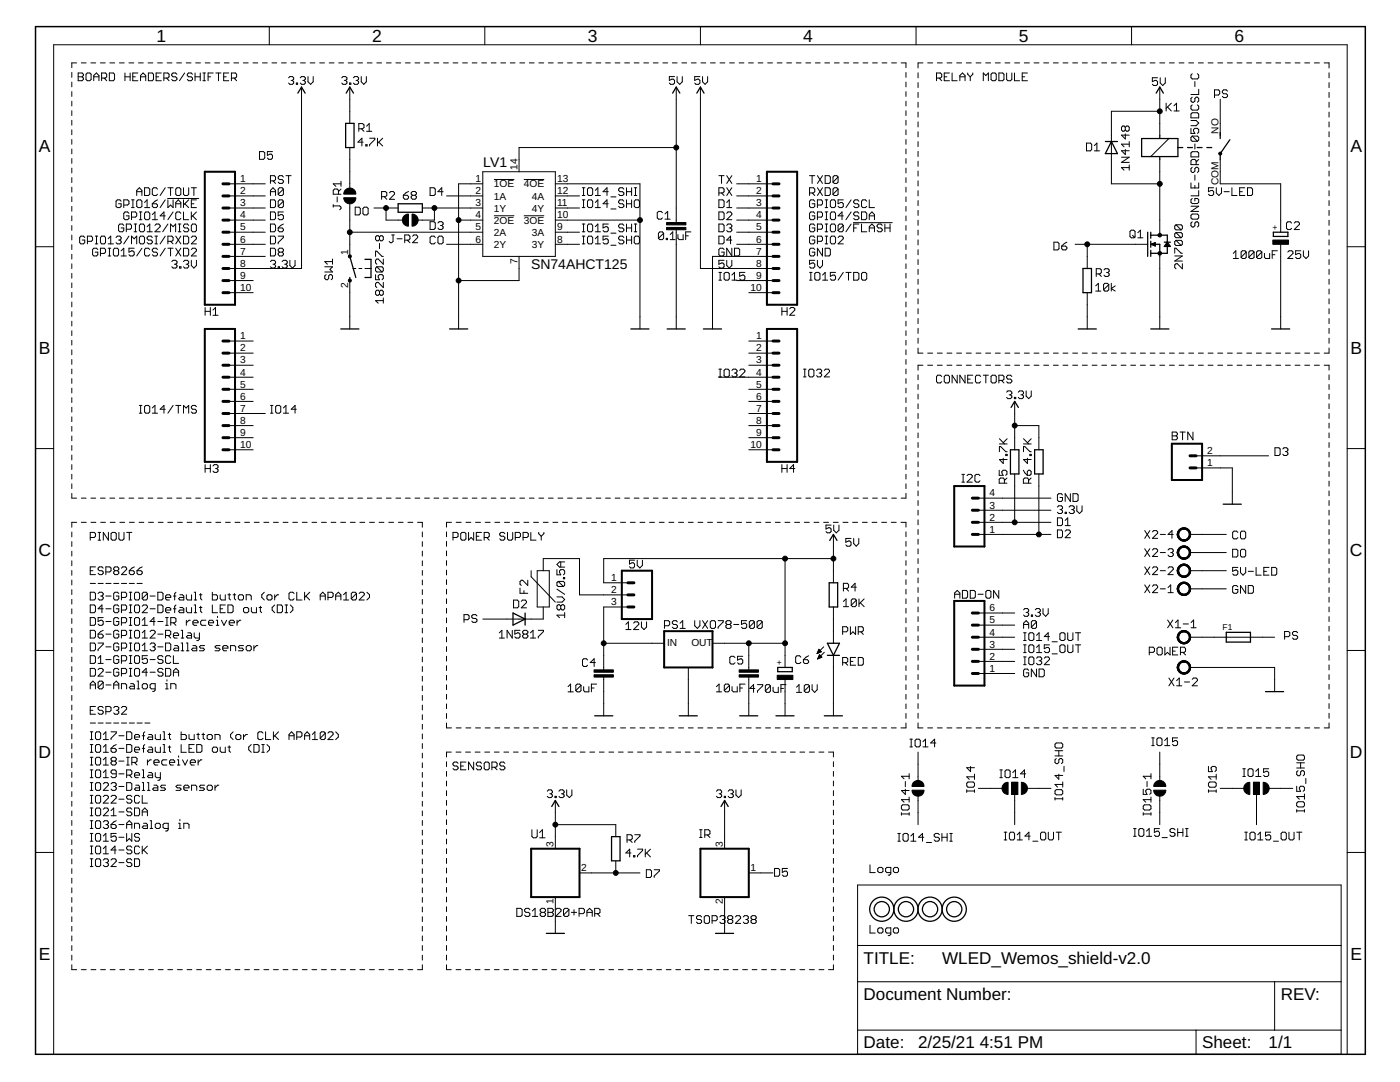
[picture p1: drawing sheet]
<svg xmlns="http://www.w3.org/2000/svg" width="279mm" height="216mm" viewBox="0 0 279 216" stroke-linecap="round" stroke-linejoin="round" font-family="sans-serif">
<defs><g id="words">
<g font-size="3.5">
<text x="31.2" y="8.4">1</text>
<text x="74.3" y="8.4">2</text>
<text x="117.3" y="8.4">3</text>
<text x="160.3" y="8.4">4</text>
<text x="203.3" y="8.4">5</text>
<text x="246.4" y="8.4">6</text>
<text x="7.7" y="30.3">A</text>
<text x="269.5" y="30.3">A</text>
<text x="7.7" y="70.6">B</text>
<text x="269.5" y="70.6">B</text>
<text x="7.7" y="110.9">C</text>
<text x="269.4" y="110.9">C</text>
<text x="7.7" y="151.2">D</text>
<text x="269.4" y="151.2">D</text>
<text x="7.7" y="191.5">E</text>
<text x="269.5" y="191.5">E</text>
</g>
<g font-size="3.4">
<text x="172.4" y="192.3">TITLE:</text>
<text x="188" y="192.3">WLED_Wemos_shield-v2.0</text>
<text x="172.4" y="199.5">Document Number:</text>
<text x="255.6" y="199.5">REV:</text>
<text x="172.4" y="209.2">Date:</text>
<text x="183.2" y="209.2">2/25/21</text>
<text x="195.5" y="209.2">4:51 PM</text>
<text x="239.9" y="209.2">Sheet:</text>
<text x="253.2" y="209.2">1/1</text>
</g>
<g font-size="2.8">
<text x="96.5" y="33.3">LV1</text>
<text x="106" y="53.6">SN74AHCT125</text>
</g>
<g font-size="2">
<text x="243.2" y="26.7" transform="rotate(-90 243.2 26.7)">NO</text>
<text x="103.3" y="33.9" transform="rotate(-90 103.3 33.9)">14</text>
<text x="47.9" y="36.3">1</text>
<text x="47.9" y="38.8">2</text>
<text x="47.9" y="41.2">3</text>
<text x="94.9" y="36.3">1</text>
<text x="94.9" y="38.8">2</text>
<text x="94.9" y="41.2">3</text>
<text x="98.6" y="37.4">1OE</text>
<text x="98.6" y="39.8">1A</text>
<text x="104.5" y="37.4">4OE</text>
<text x="106.1" y="39.8">4A</text>
<text x="111.2" y="41.2">11</text>
<text x="111.2" y="38.8">12</text>
<text x="111.2" y="36.3">13</text>
<text x="150.9" y="36.3">1</text>
<text x="150.9" y="38.8">2</text>
<text x="150.9" y="41.2">3</text>
<text x="243.2" y="36.9" transform="rotate(-90 243.2 36.9)">COM</text>
<text x="47.9" y="43.6">4</text>
<text x="47.9" y="46">5</text>
<text x="94.9" y="43.6">4</text>
<text x="94.9" y="46">5</text>
<text x="98.6" y="42.2">1Y</text>
<text x="98.6" y="44.6">2OE</text>
<text x="98.6" y="47.1">2A</text>
<text x="104.5" y="44.6">3OE</text>
<text x="106.1" y="47">3A</text>
<text x="106.1" y="42.2">4Y</text>
<text x="111.2" y="46">9</text>
<text x="111.2" y="43.6">10</text>
<text x="150.9" y="43.6">4</text>
<text x="150.9" y="46">5</text>
<text x="47.9" y="48.4">6</text>
<text x="47.9" y="50.8">7</text>
<text x="47.9" y="53.2">8</text>
<text x="69.5" y="50.8" transform="rotate(-90 69.5 50.8)">1</text>
<text x="94.9" y="48.4">6</text>
<text x="98.6" y="49.5">2Y</text>
<text x="103.3" y="52.6" transform="rotate(-90 103.3 52.6)">7</text>
<text x="106.1" y="49.5">3Y</text>
<text x="111.2" y="48.4">8</text>
<text x="150.9" y="48.4">6</text>
<text x="150.9" y="50.8">7</text>
<text x="150.9" y="53.2">8</text>
<text x="47.9" y="55.6">9</text>
<text x="47.9" y="58.1">10</text>
<text x="69.5" y="57.4" transform="rotate(-90 69.5 57.4)">2</text>
<text x="149.8" y="58.1">10</text>
<text x="150.9" y="55.6">9</text>
<text x="47.9" y="67.7">1</text>
<text x="47.9" y="70.1">2</text>
<text x="150.9" y="67.7">1</text>
<text x="150.9" y="70.1">2</text>
<text x="47.9" y="72.5">3</text>
<text x="47.9" y="74.9">4</text>
<text x="47.9" y="77.4">5</text>
<text x="150.9" y="72.5">3</text>
<text x="150.9" y="74.9">4</text>
<text x="150.9" y="77.4">5</text>
<text x="47.9" y="79.8">6</text>
<text x="47.9" y="82.2">7</text>
<text x="150.9" y="79.8">6</text>
<text x="150.9" y="82.2">7</text>
<text x="47.9" y="84.6">8</text>
<text x="47.9" y="87">9</text>
<text x="47.9" y="89.4">10</text>
<text x="149.8" y="89.4">10</text>
<text x="150.9" y="84.6">8</text>
<text x="150.9" y="87">9</text>
<text x="240.9" y="93">1</text>
<text x="240.9" y="90.6">2</text>
<text x="197.5" y="101.5">3</text>
<text x="197.5" y="99.1">4</text>
<text x="197.5" y="106.3">1</text>
<text x="197.5" y="103.9">2</text>
<text x="122" y="116">1</text>
<text x="122" y="118.4">2</text>
<text x="122" y="120.8">3</text>
<text x="197.5" y="124.4">5</text>
<text x="197.5" y="122">6</text>
<text x="133.1" y="129">IN</text>
<text x="138" y="129">OUT</text>
<text x="197.5" y="131.6">2</text>
<text x="197.5" y="129.2">3</text>
<text x="197.5" y="126.8">4</text>
<text x="197.5" y="134">1</text>
<text x="110.5" y="169" transform="rotate(-90 110.5 169)">3</text>
<text x="116" y="173.9">2</text>
<text x="144.3" y="169" transform="rotate(-90 144.3 169)">3</text>
<text x="149.8" y="173.9">1</text>
<text x="110.5" y="180.5" transform="rotate(-90 110.5 180.5)">1</text>
<text x="144.3" y="180.5" transform="rotate(-90 144.3 180.5)">2</text>
</g>
<g font-size="1.7">
<text x="255" y="45.9" transform="rotate(-90 255 45.9)">+</text>
<text x="244" y="125.7">F1</text>
<text x="156.1" y="132.8" transform="rotate(-90 156.1 132.8)">+</text>
</g>
</g></defs>
<g fill="none" stroke="#000" stroke-width=".2">
<path d="M14.3 14.5v.9M14.3 16.4v.9M14.3 18.3v.9M15.3 12.6h-1v.9M15.6 14.6h.8l.2 .2v.3l-.2 .2 .2 .3v.3l-.2 .2h-.8zM15.6 15.3h.8M16.2 12.6h1M17.4 14.6h.5l.3 .2v1.1l-.3 .2h-.5l-.2-.2v-1.1zM18.1 12.6h1M18.7 15.3h1M18.7 16.1v-1l.5-.5 .5 .5v1M20 12.6h1"/>
<path d="M20.3 15.6h.7l.3-.3v-.5l-.3-.2h-.7v1.5M20.8 15.6l.5 .5M21.8 14.6h.8l.3 .2v1.1l-.3 .2h-.8zM21.9 12.6h1M23.8 12.6h1M24.9 15.3h1.1M24.9 14.6v1.5M25.7 12.6h1M26 14.6v1.5M26.5 15.3h.5M27.5 14.6h-1v1.5h1M27.6 12.6h1"/>
<path d="M28 16.1v-1l.6-.5 .5 .5v1M28 15.3h1.1M29.5 12.6h1M29.6 14.6h.8l.2 .2v1.1l-.2 .2h-.8zM31.2 15.3h.5M31.5 12.6h.9M32.2 14.6h-1v1.5h1M32.7 15.6h.8l.2-.3v-.5l-.2-.2h-.8v1.5M33.2 15.6l.5 .5M33.4 12.6h.9M35.3 12.6h.9M35.3 14.8l-.3-.2h-.5l-.2 .2v.3l.2 .2h.5l.3 .3v.3l-.3 .2h-.5l-.2-.2"/>
<path d="M36.9 14.6l-1.1 1.5M37.2 12.6h.9M38.4 14.8l-.3-.2h-.5l-.2 .2v.3l.2 .2h.5l.3 .3v.3l-.3 .2h-.5l-.2-.2M38.9 15.3h1.1M38.9 14.6v1.5M39.1 12.6h.9M40 14.6v1.5M40.5 14.6h.5M40.5 16.1h.5M40.7 14.6v1.5M41 12.6h.9M41.5 15.3h.5"/>
<path d="M42.5 14.6h-1v1.5M42.9 12.6h.9M43.1 14.6h1M43.6 14.6v1.5M44.6 15.3h.5M44.8 12.6h.9M45.7 14.6h-1.1v1.5h1.1M46.2 15.6h.8l.2-.3v-.5l-.2-.2h-.8v1.5M46.7 12.6h.9M46.7 15.6l.5 .5M48.6 12.6h.9M50.5 12.6h.9"/>
<path d="M52.4 12.6h.9M53.7 5.3v3.6M54.3 12.6h.9M56.2 12.6h.9M57.6 15.5l.2-.2h.6l.2 .2v.3l-.2 .2M58.1 12.6h.9M58.1 16h.3M58.4 16l.2 .3v.3l-.2 .2h-.6l-.2-.2M59.1 16.6h.3v.2h-.3zM59.9 15.5l.3-.2h.5l.2 .2v.3l-.2 .2M60 12.6h.9M60.2 17.4v36.2h-14.5"/>
<path d="M60.4 16h.3M60.7 16l.2 .3v.3l-.2 .2h-.5l-.3-.2M61.5 15.3v1l.5 .5 .5-.5v-1M61.9 12.6h.9M63.8 12.6h.9M65.7 12.6h1M67.6 12.6h1M68.2 15.5l.3-.2h.5l.2 .2v.3l-.2 .2M68.7 16h.3M69 16l.2 .3v.3l-.2 .2h-.5l-.3-.2M69.5 12.6h.9M69.8 16.6h.2v.2h-.2z"/>
<path d="M69.8 17.4v7.2M70.5 15.5l.3-.2h.5l.3 .2v.3l-.3 .2M71.1 16h.2M71.3 16l.3 .3v.3l-.3 .2h-.5l-.3-.2M71.4 12.6h.9M72.1 15.3v1l.5 .5 .5-.5v-1M73.3 12.6h1M75.2 12.6h1M77.1 12.6h1M79 12.6h1M80.9 12.6h1M82.8 12.6h1"/>
<path d="M84.7 12.6h1M86.6 12.6h1M88.5 12.6h1M90.4 12.6h1M92.3 12.6h1M94.2 12.6h1M96.1 12.6h1M96.8 5.3v3.6M98 12.6h1M99.9 12.6h1M101.8 12.6h1M103.7 12.6h1"/>
<path d="M105.6 12.6h1M107.5 12.6h1M109.5 12.6h.9M111.4 12.6h.9M113.3 12.6h.9M115.2 12.6h.9M117.1 12.6h.9M119 12.6h.9M120.9 12.6h.9M122.8 12.6h.9M124.7 12.6h.9M126.6 12.6h.9"/>
<path d="M128.5 12.6h.9M130.4 12.6h.9M132.3 12.6h.9M134.2 12.6h.9M134.6 15.3h-1v.7l.5-.2h.2l.3 .2v.6l-.3 .2h-.5l-.2-.2M135 17.4v27M135.1 15.3v1l.6 .5 .5-.5v-1M136.1 12.6h.9M138 12.6h.9M139.7 15.3h-1.1v.7l.6-.2h.2l.3 .2v.6l-.3 .2h-.5l-.3-.2M139.8 5.3v3.6M139.8 17.4v36.2h14.5"/>
<path d="M139.9 12.6h.9M140.2 15.3v1l.5 .5 .5-.5v-1M141.8 12.6h.9M143.7 12.6h1M145.6 12.6h1M147.5 12.6h1M149.4 12.6h.9M151.3 12.6h1M153.2 12.6h1M155.1 12.6h1M157 12.6h1M158.9 12.6h1"/>
<path d="M160.8 12.6h1M162.7 12.6h1M164.6 12.6h1M166.5 12.6h1M168.4 12.6h1M170.3 12.6h1M172.2 12.6h1M174.1 12.6h1M176 12.6h1M177.9 12.6h1M179.9 12.6h.9v.9M180.8 14.5v.9"/>
<path d="M180.8 16.4v.9M180.8 18.3v.9M182.8 5.3v3.6M183.2 14.5v1M183.2 16.5v1M183.2 18.4v1.1M184.2 12.6h-1v1M185.1 12.6h1M186.9 15.6h.8l.2-.3v-.5l-.2-.2h-.8v1.5M187.1 12.6h.9M187.4 15.6l.5 .5M188.4 15.3h.6"/>
<path d="M189 12.6h1M189.5 14.6h-1.1v1.5h1.1M190 14.6v1.5h1M190.9 12.6h1M191.6 16.1v-1l.5-.5 .5 .5v1M191.6 15.3h1M192.8 12.6h1M193.1 14.6v.2l.5 .5M193.6 15.3v.8M194.1 14.6v.2l-.5 .5M194.8 12.6h1M196.2 16.1v-1.5l.5 .5 .6-.5v1.5"/>
<path d="M196.7 12.6h1M198 14.6h.6l.2 .2v1.1l-.2 .2h-.6l-.2-.2v-1.1zM198.6 12.6h1M199.3 14.6h.8l.3 .2v1.1l-.3 .2h-.8zM200.6 12.6h.9M200.9 14.6v1.3l.2 .2h.6l.2-.2v-1.3M202.5 14.6v1.5h1M202.5 12.6h1M204 15.3h.5M204.4 12.6h1M205 14.6h-1v1.5h1M206.4 12.6h.9"/>
<path d="M208.3 12.6h1M210.2 12.6h1M212.2 12.6h.9M214.1 12.6h1M216 12.6h1M218 12.6h.9M219.9 12.6h1M221.8 12.6h1M223.7 12.6h1M225.7 12.6h.9M225.8 5.3v3.6M227.6 12.6h1"/>
<path d="M229.5 12.6h1M231 15.5h-1v.8l.5-.3h.3l.2 .3v.5l-.2 .3h-.6l-.2-.3M231.5 12.6h.9M231.5 17.4v9.6M231.5 15.5v1.1l.6 .5 .5-.5v-1.1M233.4 12.6h1M235.3 12.6h1M237.2 12.6h1M237.9 14.7l-.2 .3v.5l.2 .2h1.1l.2-.2v-.5l-.2-.3M237.9 19.4l-.2 .2v.6l.2 .2h.3l.3-.2v-.6l.2-.2h.3l.2 .2v.6l-.2 .2M238.5 16.3v1M239.2 12.6h1"/>
<path d="M239.2 17.8v1.1h-1.5M241.1 12.6h1M242.4 19h.8l.2-.3v-.5l-.2-.3h-.8v1.6M243 12.6h1M243.5 19.8v7.2M245 12.6h.9M245 18.2l-.3-.3h-.5l-.3 .3v.3l.3 .2h.5l.3 .3v.2l-.3 .3h-.5l-.3-.3M246.9 12.6h1M248.8 12.6h1M250.7 12.6h1M252.7 12.6h1M254.6 12.6h1"/>
<path d="M256.5 12.6h1M258.5 12.6h.9M260.4 12.6h1M262.3 12.6h1M264.3 12.6h.9v1M265.2 14.5v1M265.2 16.5v1M265.2 18.4v1.1M14.3 20.2v.9M14.3 22.1v1M14.3 24v1M14.3 25.9v1"/>
<path d="M14.3 27.8v1M14.3 29.7v1M14.3 31.6v1M14.3 33.5v1M14.3 35.5v.9M14.3 37.4v.9M14.3 39.3v.9M26.2 39.9h.6M26.5 39.9v1.5M27.3 38.2h1M27.3 39v-1l.5-.5 .5 .5v1M28.9 37.5h.7l.3 .2v1.1l-.3 .2h-.7z"/>
<path d="M31.4 37.7l-.2-.2h-.5l-.3 .2v1.1l.3 .2h.5l.2-.2M31.4 39.9l-1 .8M33 39.9l-1 1.5M33 37.5l-1 1.5M33.4 39.6h6.3M33.5 37.5h1M33.5 39.9v1.5l.5-.5 .5 .5v-1.5M34 37.5v1.5M35.3 37.5h.5l.3 .2v1.1l-.3 .2h-.5l-.2-.2v-1.1zM36.6 37.5v1.3l.3 .2h.5l.3-.2v-1.3M36.6 39.9v1.5M37.7 39.9l-1.1 1"/>
<path d="M38.2 37.5h1M38.7 37.5v1.5M39.2 39.9h-1v1.5h1M45.7 36.7h7.2M45.7 39.1h7.2M51.8 30.2h.8l.2 .3v1l-.2 .3h-.8zM54 39.9h.7l.3 .3v1l-.3 .2h-.7zM54 36.1h.7l.3-.3v-.5l-.3-.2h-.7v1.5M54 39v-1l.5-.5 .5 .5v1M54 38.2h1M54.4 30.2h-1v.8l.5-.2h.2l.3 .2v.5l-.3 .3h-.5l-.2-.3M54.5 36.1l.5 .5"/>
<path d="M56.6 35.3l-.3-.2h-.5l-.3 .2v.3l.3 .2h.5l.3 .3v.2l-.3 .3h-.5l-.3-.3M56.6 37.7l-.3-.2h-.5l-.3 .2v1.1M56.6 37.7v1.1l-.3 .2h-.5l-.3-.2M56.6 37.7l-1.1 1.1M57.1 35.1h1M57.6 35.1v1.5M67.3 39.3v1M67.5 38.8v-.8l-.2-.3h-.5l-.3 .3v.8h1.6M68.1 36.2v1M68.1 37.7l-.6 .5M68.1 36.7h-1.6l.5 .5M69.8 29.4v8.1"/>
<path d="M71.6 25.7h.8l.2-.3v-.5l-.2-.2h-.8v1.5M72.1 25.7l.5 .5M72.5 28.4h-1.1l.8-.8v1.5M73 28.9h.3v.2h-.3zM73.2 26.2h1M73.2 25.2l.5-.5v1.5M73.8 27.6h1v.2l-1 1.1v.2M75.3 27.6v1.5M75.6 28.4l.8 .7M76.2 39.2h.7l.3-.2v-.5l-.3-.3h-.7v1.6M76.4 27.6l-1.1 1M76.7 39.2l.5 .6"/>
<path d="M77.7 38.5l.3-.3h.5l.2 .3v.2l-1 1.1h1M80.5 39h.8l.2 .2v.3l-.2 .3h-.5l-.3-.3zM81.5 38.2l-1 .8M82.3 39l-.2 .2v.3l.2 .3h.5l.3-.3v-.3l-.3-.2M82.3 39h.5M82.3 39l-.2-.3v-.2l.2-.3h.5l.3 .3v.2l-.3 .3M85.8 37.5h.8l.3 .2v1.1l-.3 .2h-.8zM88.4 38.2h-1l.8-.7v1.5M89.1 39.1h7.3M96.4 34.3h14.4v16.9h-14.4zM96.4 36.7h-4.9v28.9M98.6 35.8h4"/>
<path d="M104.5 35.8h4.1M110.8 36.7h16.9v28.9M110.8 39.1h4.9M116.2 39.9h.5M116.2 37.5h.5M116.2 39h.5M116.5 37.5v1.5M116.5 39.9v1.5M117.5 39.9h.5l.3 .3v1l-.3 .2h-.5l-.3-.2v-1zM117.5 37.5h.5l.3 .2v1.1l-.3 .2h-.5l-.3-.2v-1.1zM118.8 39h1M118.8 38l.5-.5v1.5"/>
<path d="M121.4 38.2h-1l.7-.7v1.5M121.9 39.3h1M124.5 37.7l-.3-.2h-.5l-.2 .2v.3l.2 .2h.5l.3 .3v.3l-.3 .2h-.5l-.2-.2M125 38.2h1M125 37.5v1.5M125 39.9v1.5M126 37.5v1.5M126 39.9v1.5M126.6 37.5h.5M126.6 39h.5M126.8 39.9h.6l.2 .3v1l-.2 .2h-.6l-.2-.2v-1zM126.8 37.5v1.5"/>
<path d="M135 29.4h-31.4v4.9M143.5 38.5h.8l.2-.3v-.5l-.2-.2h-.8v1.5M143.5 39.9h.8l.2 .3v1l-.2 .2h-.8zM143.5 35.1h1M144 35.1v1.5M144 38.5l.5 .5M145 35.1l1 1.5M145 37.5l1 1.5M146 35.1l-1 1.5M146 37.5l-1 1.5M147 36.7h7.3M147 39.1h7.3"/>
<path d="M161.6 38.5h.7l.3-.3v-.5l-.3-.2h-.7v1.5M161.6 35.1h1M162.1 35.1v1.5M162.1 38.5l.5 .5M163.1 37.5l1 1.5M163.1 35.1l1 1.5M164.1 37.5l-1 1.5M164.1 35.1l-1 1.5M164.7 39.9h.5M164.7 37.5h.8l.2 .2v1.1l-.2 .2h-.8zM164.7 35.1h.8l.2 .2v1l-.2 .3h-.8zM164.9 39.9v1.5"/>
<path d="M166 39.9h.5l.3 .3v1l-.3 .2h-.5l-.3-.2v-1zM167.3 37.7l-.3-.2h-.5l-.3 .2v1.1M167.3 37.7v1.1l-.3 .2h-.5l-.3-.2M167.3 35.3l-.3-.2h-.5l-.3 .2v1M167.3 35.3v1l-.3 .3h-.5l-.3-.3M167.3 37.7l-1.1 1.1M167.3 35.3l-1.1 1M168.3 39.9h-1v.8l.5-.3h.2l.3 .3v.5l-.3 .2h-.5l-.2-.2M169.9 39.9l-1.1 1.5M173.5 39.9v1.5h1M180.8 20.2v.9M180.8 22.1v1"/>
<path d="M180.8 24v1M180.8 25.9v1M180.8 27.8v1M180.8 29.7v1M180.8 31.6v1M180.8 33.5v1M180.8 35.5v.9M180.8 37.4v.9M180.8 39.3v.9M183.2 20.4v1M183.2 22.4v1M183.2 24.3v1"/>
<path d="M183.2 26.3v1M183.2 28.3v1M183.2 30.2v1M183.2 32.2v1M183.2 34.1v1M183.2 36.1v1M183.2 38.1v1M216.8 28.6h.8l.3 .2v1l-.3 .3h-.8zM218.4 30.1h1M218.4 29.1l.5-.5v1.5M223.8 31.4h1.6l-1.6 1h1.6M224.6 25.4l.2-.3h.3l.3 .3v.5l-.3 .3h-.3l-.2-.3"/>
<path d="M224.6 29.8v1l-.8-.7h1.6M224.6 25.4v.5M224.6 26.7v1l-.8-.7h1.6M224.6 25.4l-.3-.3h-.2l-.3 .3v.5l.3 .3h.2l.3-.3M225.4 33.4h-1.6l.5 .6M225.4 28.3v1M225.4 32.9v1.1M225.4 28.8h-1.6l.5 .5M231.5 22.2h-9.7v14.5h9.7M231.5 31.9v15M232.7 20.6v1.5M233 21.4l.8 .7"/>
<path d="M233.3 27.6l-3.6 3.6M233.8 20.6l-1.1 1M234.3 21.1l.5-.5v1.5M234.3 22.1h1M237.7 25.6v1h.8l-.3-.5v-.2l.3-.3h.5l.2 .3v.5l-.2 .2M237.7 36.5v1h1.5v-1M237.7 24h1l.5 .6-.5 .5h-1M237.9 30.3h1.1l.2 .2v.8h-1.5v-.8zM237.9 20.9l-.2 .3v.5l.2 .3h1.1l.2-.3v-.5l-.2-.3M237.9 22.5h1.1l.2 .3v.7h-1.5v-.7zM237.9 27.2l-.2 .2v.5l.2 .3h1.1M237.9 33.4l-.2 .2v.5l.2 .3h.3l.3-.3v-.5l.2-.2h.3l.2 .2v.5l-.2 .3"/>
<path d="M237.9 39.6l-.2 .3v.5l.2 .2h1.1l.2-.2v-.5l-.2-.3h-.5v.5M237.9 27.2h1.1l.2 .2v.5l-.2 .3M237.9 27.2l1.1 1M238.5 28.7v1M238.5 34.9v1.1M238.5 37v.5M238.7 32.9v-.8l-.2-.3h-.6l-.2 .3v.8h1.5M239.2 38v1.1h-1.5M239.2 31.8l-.5 .5M242.2 37.5h-1v.7l.8-.2 .2 .2v.6l-.2 .2h-.6l-.2-.2M242.7 37.5v1l.5 .5 .6-.5v-1M243.5 31.9v4.8h12.1v9.6"/>
<path d="M244.3 38.2h1M245.9 37.5v1.5h1M247.4 38.2h.5M248.4 37.5h-1v1.5h1M249 37.5h.7l.3 .2v1.1l-.3 .2h-.7zM265.2 20.4v1M265.2 22.4v1M265.2 24.3v1M265.2 26.3v1M265.2 28.3v1M265.2 30.2v1M265.2 32.2v1"/>
<path d="M265.2 34.1v1M265.2 36.1v1M265.2 38.1v1M7.1 49.2h3.6M14.3 41.2v.9M14.3 43.1v.9M14.3 45v1M14.3 46.9v1M14.3 48.8v1M14.3 50.7v1M14.3 52.6v1M14.3 54.5v1"/>
<path d="M14.3 56.5v.9M14.3 58.4v.9M16.9 47.4l-.2-.3h-.5l-.3 .3v1l.3 .3h.5l.2-.3v-.5h-.5M17.4 48.2h.8l.3-.3v-.5l-.3-.3h-.8v1.6M19 48.7h.5M19 47.1h.5M19.3 47.1v1.6M19.5 49.8l-.2-.3h-.6l-.2 .3v1l.2 .3h.6l.2-.3v-.5h-.5M20 50.6h.8l.3-.3v-.5l-.3-.3h-.8v1.6M20.3 47.1h.5l.3 .3v1l-.3 .3h-.5l-.3-.3v-1zM21.6 51.1h.5M21.6 49.5h.5"/>
<path d="M21.6 48.7h1M21.6 47.6l.5-.5v1.6M21.8 49.5v1.6M22.6 49.8l.3-.3h.5l.3 .3v1l-.3 .3h-.5l-.3-.3zM23.2 47.4l.2-.3h.5l.3 .3v.2l-.3 .3M23.7 47.9h.2M23.9 47.9l.3 .3v.2l-.3 .3h-.5l-.2-.3M24.2 51.1h1M24.2 40.2l-.3-.3h-.5l-.2 .3v1l.2 .2h.5l.3-.2v-.5h-.5M24.2 50.1l.5-.6v1.6M24.7 45l-.3-.3h-.5l-.2 .3v1l.2 .2h.5l.3-.2v-.5h-.5M24.7 40.9h.8l.2-.2v-.5l-.2-.3h-.8v1.5"/>
<path d="M25.2 45.7h.8l.2-.2v-.5l-.2-.3h-.8v1.5M25.7 42.6l-.2-.3h-.5l-.3 .3v1l.3 .2h.5l.2-.2v-.5h-.5M25.7 47.1l-1 1.6M26.2 41.4h.6M26.2 43.3h.8l.3-.2v-.5l-.3-.3h-.8v1.5M26.2 48.7v-1.6l.6 .5 .5-.5v1.6M26.8 46.2h.5M26.8 49.5h-1.1v.8l.5-.2h.3l.3 .2v.5l-.3 .3h-.5l-.3-.3M26.8 44.7h.5M27 44.7v1.5M27.3 40.2l.3-.3h.5l.2 .3v1l-.2 .2h-.5l-.3-.2zM27.8 43.8h.5"/>
<path d="M27.8 42.3h.5M28.1 44.7h.5l.3 .3v1l-.3 .2h-.5l-.3-.2v-1zM28.1 47.1h.5l.3 .3v1l-.3 .3h-.5l-.3-.3v-1zM28.1 42.3v1.5M28.3 49.5l-1 1.6M28.9 41.4h1M28.9 40.4l.5-.5v1.5M29.1 42.3h.5l.3 .3v1l-.3 .2h-.5l-.2-.2v-1zM29.4 46.2h1M29.4 45.2l.5-.5v1.5M29.9 49.8l-.3-.3h-.5l-.2 .3v1l.2 .3h.5l.3-.3M30.4 47.4l-.3-.3h-.5l-.2 .3v.2l.2 .3h.5l.3 .3v.2l-.3 .3h-.5l-.2-.3"/>
<path d="M30.4 40.7h.8l.2 .2v.3l-.2 .2h-.5l-.3-.2zM30.4 43.8h1M30.4 42.8l.5-.5v1.5M30.9 45l.3-.3h.5l.3 .3v.2l-1.1 1h1.1M30.9 48.7h.5M30.9 47.1h.5M31.2 47.1v1.6M31.4 49.8l-.2-.3h-.5l-.3 .3v.3l.3 .2h.5l.2 .3v.2l-.2 .3h-.5l-.3-.3M33 43.1h-1l.7-.8v1.5M33 47.1l-1 1.6M33 49.5l-1 1.6M33.5 49.5h1"/>
<path d="M33.5 48.2h.8l.2-.3v-.5l-.2-.3h-.8v1.6M33.5 44.7l-1 1.5M34 46.2v-1.5l.5 .5 .6-.5v1.5M34 49.5v1.6M34 48.2l.5 .5M34.3 52.2l.2-.3h.6l.2 .3v.3l-.2 .2M34.5 42.3l-1 1.5M34.8 52.7h.3M35.1 52.7l.2 .3v.2l-.2 .3h-.6l-.2-.3M35.1 40.7h1M35.1 41.4v-1l.5-.5 .5 .5v1M35.1 47.1l1 1.6"/>
<path d="M35.1 49.5l1 1.6M35.6 46.2h.5M35.6 44.7h.5M35.8 53.2h.3v.3h-.3zM35.8 44.7v1.5M36.1 42.6l-.3-.3h-.5l-.2 .3v1l.2 .2h.5l.3-.2M36.1 47.1l-1 1.6M36.1 49.5l-1 1.6M36.6 47.1h.8l.3 .3v1l-.3 .3h-.8zM36.6 49.5h.8l.3 .3v1l-.3 .3h-.8zM36.6 42.3v1.5h1.1M36.6 52.2l.3-.3h.5l.3 .3v.3l-.3 .2"/>
<path d="M36.9 40.7l.8 .7M37.1 52.7h.3M37.4 52.7l.3 .3v.2l-.3 .3h-.5l-.3-.3M37.7 45l-.3-.3h-.5l-.3 .3v.2l.3 .3h.5l.3 .2v.3l-.3 .2h-.5l-.3-.2M38.2 49.8l.2-.3h.5l.3 .3v.3l-1 1h1M38.2 47.4l.2-.3h.5l.3 .3v.2l-1 1.1h1M38.2 40.7h.5M38.2 42.3v1.5M38.2 51.9v1.1l.5 .5 .5-.5v-1.1M38.4 44.7h.5l.3 .3v1l-.3 .2h-.5l-.2-.2v-1zM38.4 43.1l.8 .7M39.2 42.3l-1 1"/>
<path d="M45.7 51.2h7.2M45.7 41.5h7.2M45.7 43.9h7.2M45.7 46.3h7.2M45.7 48.7h7.2M45.7 56h4.8M45.7 58.4h4.8M54 44.7h.7l.3 .3v1l-.3 .2h-.7zM54 49.5h.7l.3 .3v1l-.3 .3h-.7zM54 42.3h.7l.3 .3v1l-.3 .2h-.7zM54 47.1h.7l.3 .3v1l-.3 .3h-.7zM54 52.2l.2-.3h.5l.3 .3v.3l-.3 .2"/>
<path d="M54.5 52.7h.2M54.7 52.7l.3 .3v.2l-.3 .3h-.5l-.2-.3M55.5 45.5h.8l.3 .2v.3l-.3 .2h-.5l-.3-.2zM55.5 53.2h.3v.3h-.3zM55.5 47.1h1.1v.3l-1.1 1v.3M55.8 50.3l-.3 .3v.2l.3 .3h.5l.3-.3v-.2l-.3-.3M55.8 50.3l-.3-.2v-.3l.3-.3h.5l.3 .3v.3l-.3 .2M55.8 50.3h.5M56.3 52.2l.3-.3h.5l.2 .3v.3l-.2 .2M56.6 40.2v1l-.3 .2h-.5l-.3-.2M56.6 40.2l-.3-.3h-.5l-.3 .3v1M56.6 42.3h-1.1v.8l.5-.3h.3l.3 .3v.5l-.3 .2h-.5l-.3-.2"/>
<path d="M56.6 44.7l-1.1 .8M56.6 40.2l-1.1 1M56.8 52.7h.3M57.1 52.7l.2 .3v.2l-.2 .3h-.5l-.3-.3M57.8 51.9v1.1l.6 .5 .5-.5v-1.1M64.8 53.2h1.6l-.6 .6 .6 .5h-1.6M65.1 54.8l-.3 .3v.5l.3 .2h.2l.3-.2v-.5l.2-.3h.3l.3 .3v.5l-.3 .2M66.4 51.7v1M66.4 52.2h-1.6l.5 .5M66.5 41.1h1.3l.3 .2v.3l-.3 .3M66.5 40.8v.5M69.8 40.7v10.5"/>
<path d="M69.8 56v9.6M69.8 46.3h26.6M70.4 53.6h.6M70.9 41.3h.7l.3 .3v1l-.3 .3h-.7zM71.6 53.6h.6M72.4 41.6l.3-.3h.5l.3 .3v1l-.3 .3h-.5l-.3-.3zM72.8 53.6h1.2M74.6 41.5h4.9M75 54.8v1h.7l-.2-.5v-.2l.2-.3h.5l.3 .3v.5l-.3 .2M75 51.2v-1.1h.2l1 1.1h.3M75.2 53.2h1l.3 .3v.5l-.3 .3M75.2 53.2l-.2 .3v.5l.2 .3h1"/>
<path d="M75.2 53.2l1 1.1M75.7 47.3l-.2-.3h-.3l-.2 .3v.5l.2 .2h.3l.2-.2M75.7 47.3l.3-.3h.2l.3 .3v.5l-.3 .2h-.2l-.3-.2M75.7 58.2l.3-.3h.2l.3 .3v.5l-.3 .2h-.2l-.3-.2M75.7 58.2l-.2-.3h-.3l-.2 .3v.5l.2 .2h.3l.2-.2M75.7 47.3v.5M75.7 48.6v1M75.7 58.2v.5M76.5 60h-1.5l.5 .5M76.5 51.7v1l-1-1h-.3l-.2 .2v.6l.2 .2M76.5 56.3v1.1l-1-1.1h-.3l-.2 .3v.5l.2 .3M76.5 59.5v1"/>
<path d="M77 41.5v2.4h3.3M78.2 46.9h.5M78.4 46.9v1.3l-.2 .2h-.3l-.2-.2M79.2 47.6h1M80.8 47.9h.8l.2-.3v-.5l-.2-.2h-.8v1.5M81.3 47.9l.5 .5M82.3 47.1l.3-.2h.5l.3 .2v.3l-1.1 1h1.1M84.3 41.5h12.1M85.8 44.2h.8l.3 .3v1l-.3 .3h-.8zM86.7 41.5v2.4h-3.3M86.9 47.4l-.3-.3h-.5l-.3 .3v1l.3 .3h.5l.3-.3M87.4 44.5l.3-.3h.5l.2 .3v.2l-.2 .3"/>
<path d="M87.7 47.1h.5l.2 .3v1l-.2 .3h-.5l-.3-.3v-1zM87.9 45h.3M88.2 45l.2 .3v.2l-.2 .3h-.5l-.3-.3M89.1 48.7h7.3M91.5 43.9h4.9M98.6 43.1h4M103.6 51.2v4.8h-12.1M104.5 43.1h4.1M110.8 41.5h4.9M110.8 43.9h16.9M110.8 46.3h4.9M110.8 48.7h4.9"/>
<path d="M116.2 46.2h.5M116.2 41.4h.5M116.2 44.7h.5M116.2 48.7h.5M116.2 47.1h.5M116.5 44.7v1.5M116.5 47.1v1.6M117.5 44.7h.5l.3 .3v1l-.3 .2h-.5l-.3-.2v-1zM117.5 47.1h.5l.3 .3v1l-.3 .3h-.5l-.3-.3v-1zM118.8 46.2h1M118.8 41.4h1M118.8 48.7h1"/>
<path d="M118.8 45.2l.5-.5v1.5M118.8 40.4l.5-.5v1.5M118.8 47.6l.5-.5v1.6M121.4 44.7h-1v.8l.5-.3h.2l.3 .3v.5l-.3 .2h-.5l-.2-.2M121.4 47.1h-1v.8l.5-.3h.2l.3 .3v.5l-.3 .3h-.5l-.2-.3M121.4 40.7h-1l.7-.8v1.5M121.9 46.5h1M121.9 41.7h1M121.9 48.9h1M124.5 45l-.3-.3h-.5l-.2 .3v.2l.2 .3h.5l.3 .2v.3l-.3 .2h-.5l-.2-.2M124.5 47.4l-.3-.3h-.5l-.2 .3v.2l.2 .3h.5l.3 .3v.2l-.3 .3h-.5l-.2-.3M124.5 40.2l-.3-.3h-.5l-.2 .3v.2l.2 .3h.5l.3 .2v.3l-.3 .2h-.5l-.2-.2"/>
<path d="M125 47.9h1M125 45.5h1M125 44.7v1.5M125 47.1v1.6M125 40.7h1M126 44.7v1.5M126 47.1v1.6M126.6 46.2h.5M126.6 44.7h.5M126.8 47.1h.6l.2 .3v1l-.2 .3h-.6l-.2-.3v-1zM126.8 44.7v1.5M132.2 42.4l-.3-.2h-.5l-.2 .2v1.1l.2 .2h.5l.3-.2"/>
<path d="M132.4 46.5l-.2-.2h-.5l-.3 .2v1.1M132.4 46.5v1.1l-.2 .2h-.5l-.3-.2M132.4 46.5l-1 1.1M132.7 43.7h1.1M132.7 42.7l.5-.5v1.5M133 47.6h.2v.2h-.2zM133.8 47.8h1M133.8 46.8l.5-.5v1.5M135 45.8v19.8M135.3 46.8v.8l.3 .2h.7v-1M136.8 47.1h.6M137.9 46.3h-1.1v1.5"/>
<path d="M143.5 44.7h.8l.2 .3v1l-.2 .2h-.8zM143.5 42.3h.8l.2 .3v1l-.2 .2h-.8zM143.5 47.1h.8l.2 .3v1l-.2 .3h-.8zM143.5 55.9h.5M143.5 54.4h.5M143.7 54.4v1.5M144.5 49.8l-.2-.3h-.6l-.2 .3v1l.2 .3h.6l.2-.3v-.5h-.5M144.5 51.9h-1v.8l.5-.2h.3l.2 .2v.5l-.2 .3h-.6l-.2-.3M144.8 54.4h.5l.2 .2v1l-.2 .3h-.5l-.3-.3v-1zM145 51.9v1.1l.5 .5 .5-.5v-1.1M145 42.6l.3-.3h.5l.2 .3v.2l-1 1h1M145 45l.3-.3h.5l.2 .3v.2l-.2 .3"/>
<path d="M145 41.4h1M145 40.4l.5-.5v1.5M145.5 45.5h.3M145.8 45.5l.2 .2v.3l-.2 .2h-.5l-.3-.2M146 47.9h-1l.8-.8v1.6M146 49.5v1.6l-1-1.6v1.6M146.1 54.9l.5-.5v1.5M146.1 55.9h1M146.6 49.5h.8l.2 .3v1l-.2 .3h-.8zM147 41.5h7.3M147 43.9h7.3M147 46.3h7.3"/>
<path d="M147 48.7h7.3M147 56h7.3M148.7 54.4h-1.1v.7l.5-.2h.3l.3 .2v.5l-.3 .3h-.5l-.3-.3M149.4 58.4h4.9M154.3 51.2h-12.1v14.4M161.6 55.9h.5M161.6 54.4h.5M161.8 54.4v1.5M162.6 45l-.3-.3h-.5l-.2 .3v1l.2 .2h.5l.3-.2v-.5h-.5M162.6 40.2l-.3-.3h-.5l-.2 .3v1l.2 .2h.5l.3-.2v-.5h-.5M162.6 42.6l-.3-.3h-.5l-.2 .3v1l.2 .2h.5l.3-.2v-.5h-.5M162.6 47.4l-.3-.3h-.5l-.2 .3v1l.2 .3h.5l.3-.3v-.5h-.5"/>
<path d="M162.6 49.8l-.3-.3h-.5l-.2 .3v1l.2 .3h.5l.3-.3v-.5h-.5M162.6 51.9h-1v.8l.5-.2h.2l.3 .2v.5l-.3 .3h-.5l-.2-.3M162.6 54.6l.3-.2h.5l.2 .2v1l-.2 .3h-.5l-.3-.3zM163.1 40.9h.8l.2-.2v-.5l-.2-.3h-.8v1.5M163.1 43.3h.8l.2-.2v-.5l-.2-.3h-.8v1.5M163.1 45.7h.8l.2-.2v-.5l-.2-.3h-.8v1.5M163.1 48.2h.8l.2-.3v-.5l-.2-.3h-.8v1.6M163.1 51.9v1.1l.5 .5 .5-.5v-1.1M164.1 49.5v1.6l-1-1.6v1.6M164.2 55.9h1M164.2 54.9l.5-.5v1.5M164.7 46.2h.5"/>
<path d="M164.7 49.5h.8l.2 .3v1l-.2 .3h-.8zM164.7 41.4h.5M164.7 43.8h.5M164.7 42.3h.5M164.7 44.7h.5M164.7 48.7h.5M164.7 47.1h.5M164.9 42.3v1.5M164.9 44.7v1.5M164.9 47.1v1.6M166 42.3h.5l.3 .3v1l-.3 .2h-.5l-.3-.2v-1zM166 44.7h.5l.3 .3v1l-.3 .2h-.5l-.3-.2v-1z"/>
<path d="M166 47.1h.5l.3 .3v1l-.3 .3h-.5l-.3-.3v-1zM166.8 54.4h-1.1v.7l.5-.2h.3l.3 .2v.5l-.3 .3h-.5l-.3-.3M167.3 47.4l.2-.3h.5l.3 .3v.2l-1 1.1h1M168.3 45v1l-.3 .2h-.5l-.2-.2M168.3 43.1h-1l.7-.8v1.5M168.3 45l-.3-.3h-.5l-.2 .3v1M168.3 45l-1 1M168.3 54.4l-1 1.5M168.8 54.4h1.1M169.3 54.4v1.5M169.9 44.7l-1.1 1.5M169.9 42.3l-1.1 1.5"/>
<path d="M170.3 44.4h7.8M170.4 54.4h.8l.2 .2v1l-.2 .3h-.8zM170.4 45.5h.5M171.4 40.2l-.2-.3h-.6l-.2 .3v.2l.2 .3h.6l.2 .2v.3l-.2 .2h-.6l-.2-.2M171.4 42.6l-.2-.3h-.6l-.2 .3v.2l.2 .3h.6l.2 .2v.3l-.2 .2h-.6l-.2-.2M171.4 44.7h-1v1.5M171.9 44.7v1.5h1.1M171.9 42.3h.8l.3 .3v1l-.3 .2h-.8zM172.2 54.4h.5l.3 .2v1l-.3 .3h-.5l-.3-.3v-1zM173 40.2l-.3-.3h-.5l-.3 .3v1l.3 .2h.5l.3-.2M173.5 43.1h1M173.5 45.5h1"/>
<path d="M173.5 43.8v-1l.5-.5 .5 .5v1M173.5 46.2v-1l.5-.5 .5 .5v1M176.1 45l-.3-.3h-.5l-.3 .3v.2l.3 .3h.5l.3 .2v.3l-.3 .2h-.5l-.3-.2M176.6 45.5h1M176.6 44.7v1.5M177.6 44.7v1.5M180.8 41.2v.9M180.8 43.1v.9M180.8 45v1M180.8 46.9v1M180.8 48.8v1M180.8 50.7v1"/>
<path d="M180.8 52.6v1M180.8 54.5v1M180.8 56.5v.9M180.8 58.4v.9M183.2 40v1M183.2 42v1M183.2 43.9v1.1M183.2 45.9v1M183.2 47.9v1M183.2 49.8v1M183.2 51.8v1M183.2 53.7v1.1"/>
<path d="M183.2 55.7v1M183.2 57.7v1M183.2 59.6v1M210.3 48.3h.8l.2 .3v1l-.2 .3h-.8zM211.9 49.1h.8l.2 .3v.2l-.2 .3h-.6l-.2-.3zM212.9 48.3l-1 .8M214.6 48.7h14.4M217 48.7v4.9M217 58.4v7.2M218.7 57l.5-.5v1.6M218.7 58.1h1M218.8 54.7h.7l.3-.3v-.5l-.3-.3h-.7v1.6"/>
<path d="M219.3 54.7l.5 .5M220.3 53.9l.3-.3h.5l.3 .3v.2l-.3 .3M220.8 54.4h.3M221.1 54.4l.3 .3v.2l-.3 .3h-.5l-.3-.3M221.3 56.8v1l-.3 .3h-.5l-.3-.3M221.3 56.8l-.3-.3h-.5l-.3 .3v1M221.3 56.8l-1.1 1M221.8 56.5v1.6M222.6 57l-.8 .6 .8 .5M225.5 46.2l.3-.3h.5l.2 .3v1l-.2 .3h-.5l-.3-.3zM226 46.9l.5 .6M227.1 47.5h1"/>
<path d="M227.1 46.4l.5-.5v1.6M231.5 50.5v15.1M234.4 50.5v-1h.3l1 1h.3M234.4 51.1h1.6l-1.6 1h1.6M234.7 48l-.3 .2v.5l.3 .3h1M234.7 44.9h1l.3 .2v.5l-.3 .3M234.7 46.4h1l.3 .3v.5l-.3 .2M234.7 48h1l.3 .2v.5l-.3 .3M234.7 44.9l-.3 .2v.5l.3 .3h1M234.7 46.4l-.3 .3v.5l.3 .2h1M234.7 48l1 1M234.7 46.4l1 1"/>
<path d="M234.7 44.9l1 1M236 52.6v1l-1.1-1h-.2l-.3 .3v.5l.3 .2M237.7 41.1h1.5l-1.5 1.1h1.5M237.9 44.3l-.2 .2v.5l.2 .3h.3l.3-.3v-.5l.2-.2h.3l.2 .2v.5l-.2 .3M237.9 42.7h1.1l.2 .3v.5l-.2 .2h-1.1l-.2-.2v-.5zM246.1 50.6l.5-.6v1.6M246.1 51.6h1.1M248.7 50.3v1l-.2 .3h-.6l-.2-.3M248.7 50.3l-.2-.3h-.6l-.2 .3v1M248.7 50.3l-1 1M250.3 50.3v1l-.3 .3h-.5l-.3-.3M250.3 50.3l-.3-.3h-.5l-.3 .3v1"/>
<path d="M250.3 50.3l-1.1 1M251.8 50.3v1l-.2 .3h-.5l-.3-.3M251.8 50.3l-.2-.3h-.5l-.3 .3v1M251.8 50.3l-1 1M252.3 50.6v.7l.3 .3h.8v-1M253.9 50.8h.5M254.9 50h-1v1.6M255.6 48.7v16.9M257 50.3l.3-.3h.5l.2 .3v.3l-1 1h1M257.8 44.5l-.3-.2h-.5l-.2 .2v1.1l.2 .2h.5l.3-.2M258.3 44.5l.3-.2h.5l.2 .2v.3l-1 1h1M259.6 50h-1v.8l.5-.2h.2l.3 .2v.5l-.3 .3h-.5l-.2-.3"/>
<path d="M260.1 50v1.1l.5 .5 .6-.5v-1.1M265.2 40v1M265.2 42v1M265.2 43.9v1.1M265.2 45.9v1M265.2 47.9v1M265.2 49.8v1M265.2 51.8v1M265.2 53.7v1.1M265.2 55.7v1M265.2 57.7v1M265.2 59.6v1"/>
<path d="M268.9 49.2h3.6M14.3 60.3v.9M14.3 62.2v.9M14.3 64.1v.9M14.3 66v1M14.3 67.9v1M14.3 69.8v1M14.3 71.7v1M14.3 73.6v1M14.3 75.5v1M14.3 77.4v1M14.3 79.4v.9"/>
<path d="M40.9 62.1h1.1M40.9 61.4v1.5M42 61.4v1.5M42.5 62.9h1M42.5 61.9l.5-.5v1.5M45.7 70.5h4.8M45.7 72.9h4.8M45.7 68.1h4.8M45.7 75.3h4.8M45.7 77.7h4.8M143.4 75.3h10.9M143.5 75.2h.5"/>
<path d="M143.5 73.7h.5M143.7 73.7v1.5M144.8 73.7h.5l.2 .2v1.1l-.2 .2h-.5l-.3-.2v-1.1zM146.1 73.9l.2-.2h.5l.3 .2v.3l-.3 .2M146.6 74.4h.2M146.8 74.4l.3 .3v.3l-.3 .2h-.5l-.2-.2M147.6 73.9l.3-.2h.5l.3 .2v.3l-1.1 1h1.1M149.4 70.5h4.9M149.4 72.9h4.9M149.4 68.1h4.9M149.4 77.7h4.9M156 61.4v1.5"/>
<path d="M156 62.1h1.1M157.1 61.4v1.5M157.6 61.6l.3-.2h.5l.2 .2v.3l-1 1h1M160.4 75.2h.5M160.4 73.7h.5M160.6 73.7v1.5M161.4 73.9l.2-.2h.6l.2 .2v1.1l-.2 .2h-.6l-.2-.2zM163 73.9l.2-.2h.5l.3 .2v.3l-.3 .2M163.5 74.4h.2M163.7 74.4l.3 .3v.3l-.3 .2h-.5l-.2-.2M164.5 73.9l.3-.2h.5l.2 .2v.3l-1 1h1M180.8 60.3v.9"/>
<path d="M180.8 62.2v.9M180.8 64.1v.9M180.8 66v1M180.8 67.9v1M180.8 69.8v1M180.8 71.7v1M180.8 73.6v1M180.8 75.5v1M180.8 77.4v1M180.8 79.4v.9M183.2 69.4v1.1h1M183.2 61.6v1"/>
<path d="M183.2 63.6v1M183.2 65.5v1M183.2 67.5v1M183.2 74.8v1M183.2 76.7v1M183.2 78.7v.9M184.2 72.9h-1v1M185.1 70.5h1M185.1 72.9h1M187.1 70.5h.9M187.1 72.9h.9M187.9 75.1l-.2-.2h-.5l-.3 .2v1.1l.3 .2h.5l.2-.2"/>
<path d="M188.4 75.1l.3-.2h.5l.3 .2v1.1l-.3 .2h-.5l-.3-.2zM189 70.5h1M189 72.9h1M190.9 70.5h1M190.9 72.9h1M191 74.9v1.5l-1-1.5v1.5M192.6 74.9v1.5l-1-1.5v1.5M192.8 70.5h1M192.8 72.9h1M193.1 75.6h.5M194.1 74.9h-1v1.5h1M194.8 70.5h1"/>
<path d="M194.8 72.9h1M195.7 75.1l-.2-.2h-.6l-.2 .2v1.1l.2 .2h.6l.2-.2M196.2 74.9h1.1M196.7 70.5h1M196.7 72.9h1M196.7 74.9v1.5M197.8 75.1l.2-.2h.6l.2 .2v1.1l-.2 .2h-.6l-.2-.2zM198.6 70.5h1M198.6 72.9h1M199.3 75.9h.8l.3-.3v-.5l-.3-.2h-.8v1.5M199.9 75.9l.5 .5M200.6 70.5h.9"/>
<path d="M200.6 72.9h.9M200.9 78.3l.2-.3h.6l.2 .3v.2l-.2 .3M201.4 78.8h.3M201.7 78.8l.2 .2v.3l-.2 .2h-.6l-.2-.2M201.9 75.1l-.2-.2h-.6l-.2 .2v.3l.2 .2h.6l.2 .3v.3l-.2 .2h-.6l-.2-.2M202.4 79.3h.3v.2h-.3zM202.5 70.5h1M202.5 72.9h1M203.2 78.3l.3-.3h.5l.3 .3v.2l-.3 .3M203.8 78.8h.2M204 78.8l.3 .2v.3l-.3 .2h-.5l-.3-.2M204.4 70.5h1"/>
<path d="M204.4 72.9h1M204.8 78v1l.5 .5 .5-.5v-1M206.4 70.5h.9M206.4 72.9h.9M208.3 70.5h1M208.3 72.9h1M210.2 70.5h1M210.2 72.9h1M212.2 70.5h.9M212.2 72.9h.9M214.1 70.5h1M214.1 72.9h1"/>
<path d="M216 70.5h1M216 72.9h1M218 70.5h.9M218 72.9h.9M219.9 70.5h1M219.9 72.9h1M221.8 70.5h1M221.8 72.9h1M223.7 70.5h1M223.7 72.9h1M225.7 70.5h.9M225.7 72.9h.9"/>
<path d="M227.6 70.5h1M227.6 72.9h1M229.5 70.5h1M229.5 72.9h1M231.5 70.5h.9M231.5 72.9h.9M233.4 70.5h1M233.4 72.9h1M235.3 70.5h1M235.3 72.9h1M237.2 70.5h1M237.2 72.9h1"/>
<path d="M239.2 70.5h1M239.2 72.9h1M241.1 70.5h1M241.1 72.9h1M243 70.5h1M243 72.9h1M245 70.5h.9M245 72.9h.9M246.9 70.5h1M246.9 72.9h1M248.8 70.5h1M248.8 72.9h1"/>
<path d="M250.7 70.5h1M250.7 72.9h1M252.7 70.5h1M252.7 72.9h1M254.6 70.5h1M254.6 72.9h1M256.5 70.5h1M256.5 72.9h1M258.5 70.5h.9M258.5 72.9h.9M260.4 70.5h1M260.4 72.9h1"/>
<path d="M262.3 70.5h1M262.3 72.9h1M264.3 72.9h.9v1M265.2 61.6v1M265.2 63.6v1M265.2 65.5v1M265.2 67.5v1M265.2 69.4v1.1h-.9M265.2 74.8v1M265.2 76.7v1M265.2 78.7v.9M7.1 89.5h3.6"/>
<path d="M14.3 98.4v1h1M14.3 81.3v.9M14.3 83.2v.9M14.3 85.1v.9M14.3 87v.9M14.3 88.9v1M14.3 90.8v1M14.3 92.7v1M14.3 94.6v1M14.3 96.5v1M16.2 99.4h1M18.1 99.4h1"/>
<path d="M20 99.4h1M21.9 99.4h1M23.8 99.4h1M25.7 99.4h1M27.6 99.4h1M27.8 82.4h.5M27.8 80.9h.5M28.1 80.9v1.5M28.9 81.2l.2-.3h.5l.3 .3v1l-.3 .2h-.5l-.2-.2zM29.5 99.4h1M30.4 82.4h1M30.4 81.4l.5-.5v1.5"/>
<path d="M31.5 99.4h.9M33 81.7h-1l.7-.8v1.5M33.4 99.4h.9M34.5 80.9l-1 1.5M35.1 80.9h1M35.3 99.4h.9M35.6 80.9v1.5M36.6 82.4v-1.5l.5 .5 .6-.5v1.5M37.2 99.4h.9M39.1 99.4h.9M39.2 81.2l-.3-.3h-.5l-.2 .3v.2l.2 .3h.5l.3 .2v.3l-.3 .2h-.5l-.2-.2M40.9 93.5h1.1"/>
<path d="M40.9 92.7v1.6M41 99.4h.9M42 92.7v1.6M42.5 93l.3-.3h.5l.2 .3v.2l-.2 .3M42.9 99.4h.9M43 93.5h.3M43.3 93.5l.2 .2v.3l-.2 .3h-.5l-.3-.3M44.8 99.4h.9M45.7 80.1h4.8M45.7 82.5h7.2M45.7 84.9h4.8M45.7 87.3h4.8"/>
<path d="M45.7 89.7h4.8M46.7 99.4h.9M48.6 99.4h.9M50.5 99.4h.9M52.4 99.4h.9M54 82.4h.5M54 80.9h.5M54.2 80.9v1.5M54.3 99.4h.9M55 81.2l.3-.3h.5l.2 .3v1l-.2 .2h-.5l-.3-.2zM56.2 99.4h.9M56.6 82.4h1"/>
<path d="M56.6 81.4l.5-.5v1.5M58.1 99.4h.9M59.1 81.7h-1l.8-.8v1.5M60 99.4h.9M61.9 99.4h.9M63.8 99.4h.9M65.7 99.4h1M67.6 99.4h1M69.5 99.4h.9M71.4 99.4h.9M73.3 99.4h1M75.2 99.4h1"/>
<path d="M77.1 99.4h1M79 99.4h1M80.9 99.4h1M82.8 99.4h1M84.7 99.4h1M86.6 99.4h1M88.5 99.4h1M90.4 99.4h1M92.3 99.4h1M94.2 99.4h1M96.1 99.4h1M98 99.4h1"/>
<path d="M99.9 99.4h1M101.8 99.4h1M103.7 99.4h1M105.6 99.4h1M107.5 99.4h1M109.5 99.4h.9M111.4 99.4h.9M113.3 99.4h.9M115.2 99.4h.9M117.1 99.4h.9M119 99.4h.9M120.9 99.4h.9"/>
<path d="M122.8 99.4h.9M124.7 99.4h.9M126.6 99.4h.9M128.5 99.4h.9M130.4 99.4h.9M132.3 99.4h.9M134.2 99.4h.9M136.1 99.4h.9M138 99.4h.9M139.9 99.4h.9M141.8 99.4h.9M143.7 99.4h1"/>
<path d="M145.6 99.4h1M147.5 99.4h1M149.4 99.4h.9M149.4 80.1h4.9M149.4 82.5h4.9M149.4 84.9h4.9M149.4 87.3h4.9M149.4 89.7h4.9M151.3 99.4h1M153.2 99.4h1M155.1 99.4h1M156 92.7v1.6"/>
<path d="M156 93.5h1.1M157 99.4h1M157.1 92.7v1.6M158.6 93.5h-1l.8-.8v1.6M158.9 99.4h1M160.8 99.4h1M162.7 99.4h1M164.6 99.4h1M166.5 99.4h1M168.4 99.4h1M170.3 99.4h1M172.2 99.4h1"/>
<path d="M174.1 99.4h1M176 99.4h1M177.9 99.4h1M180.8 81.3v.9M180.8 83.2v.9M180.8 85.1v.9M180.8 87v.9M180.8 88.9v1M180.8 90.8v1M180.8 92.7v1M180.8 94.6v1M180.8 96.5v1"/>
<path d="M180.8 98.4v1h-.9M183.2 80.6v1M183.2 82.5v1M183.2 84.4v1M183.2 86.4v1M183.2 88.3v1M183.2 90.2v1M183.2 92.2v.9M183.2 94.1v1M183.2 96v1M183.2 98v.9M183.2 99.9v1"/>
<path d="M192 96.2h.5M192 94.7h.5M192.2 94.7v1.5M193 94.9l.3-.2h.5l.2 .2v.3l-1 1h1M195.3 99.4h14.4M195.6 94.9l-.3-.2h-.5l-.2 .2v1l.2 .3h.5l.3-.3M199.4 93.8v1h.8l-.3-.5v-.2l.3-.3h.5l.3 .3v.5l-.3 .2M199.5 90.1v-1h.2l1 1h.3M199.5 88.6h1.5M199.5 87.5l1 1.1M200.2 91.4v1.1l-.7-.8h1.5M200.4 96.4v-.8l-.2-.2h-.5l-.3 .2v.8h1.6"/>
<path d="M200.7 90.7h.3v.2h-.3zM201 95.4l-.6 .5M201 87.5l-.8 .8M202.5 80.1v9.6M202.5 94.6v9.6M202.5 84.9h4.8v4.8M204.2 93.8l.8 1M204.3 90.1v-1h.2l1 1h.3M204.3 88.6h1.5M204.3 87.5l1 1.1M205 94.1l.3-.3h.2l.3 .3v.5l-.3 .2h-.5zM205 91.4v1.1l-.7-.8h1.5"/>
<path d="M205.3 96.4v-.8l-.3-.2h-.5l-.3 .2v.8h1.6M205.5 90.7h.3v.2h-.3zM205.8 95.4l-.5 .5M205.8 87.5l-.8 .8M207.3 94.6v12M212 98.8l-.2-.3h-.5l-.3 .3v1l.3 .3h.5l.2-.3v-.5h-.5M213.6 98.5v1.6l-1-1.6v1.6M214.1 98.5h.8l.3 .3v1l-.3 .3h-.8zM233.9 86.2h.8l.3 .3v.2l-.3 .3 .3 .2v.3l-.3 .3h-.8zM233.9 87h.8M235.5 86.2h1M236 86.2v1.6"/>
<path d="M238.1 86.2v1.6l-1.1-1.6v1.6M238.7 93.4h7.2v7.2M238.7 91h14.5M254.4 89.3h.8l.3 .3v1l-.3 .3h-.8zM256 89.6l.3-.3h.5l.2 .3v.3l-.2 .2M256.5 90.1h.3M256.8 90.1l.2 .3v.2l-.2 .3h-.5l-.3-.3M265.2 80.6v1M265.2 82.5v1M265.2 84.4v1M265.2 86.4v1M265.2 88.3v1"/>
<path d="M265.2 90.2v1M265.2 92.2v.9M265.2 94.1v1M265.2 96v1M265.2 98v.9M265.2 99.9v1M268.9 89.5h3.6M14.3 106.2v.9M14.3 108.1v.9M14.3 110v1M14.3 111.9v1M14.3 113.8v1"/>
<path d="M14.3 115.7v1M14.3 117.7v.9M14.3 119.6v.9M15.3 104.2h-1v1M16.2 104.2h1M18 113.9h.5M18 116.4h1M18 118.2h.8l.2 .2v1.1l-.2 .2h-.8zM18 107.3h.8l.2-.3v-.5l-.2-.3h-.8v1.6M18.2 104.2h.9M19 113.1h-1v1.6h1M19.6 116.4h1"/>
<path d="M19.6 106.2h.5M19.6 107.8h.5M19.6 118.4l.2-.2h.5l.3 .2v.3l-.3 .2M19.8 106.2v1.6M20.1 104.2h.9M20.1 118.9h.2M20.3 118.9l.3 .3v.3l-.3 .2h-.5l-.2-.2M20.6 113.4l-.3-.3h-.5l-.2 .3v.2l.2 .3h.5l.3 .2v.3l-.3 .3h-.5l-.2-.3M21.1 114.1h.8l.3-.2v-.5l-.3-.3h-.8v1.6M21.1 116.4h1.1M21.1 118.9h1.1M21.6 106.2v1.6l-1-1.6v1.6"/>
<path d="M22 104.2h1M22.4 106.2h.5l.3 .3v1l-.3 .3h-.5l-.2-.3v-1zM22.7 116.4h1M22.9 113.9l-.2 .2v.3l.2 .3h.6l.2-.3v-.3l-.2-.2M22.9 113.9l-.2-.3v-.2l.2-.3h.6l.2 .3v.2l-.2 .3M22.9 113.9h.6M23.7 118.4l-.2-.2h-.6l-.2 .2v1.1l.2 .2h.6l.2-.2v-.6h-.5M23.7 106.2v1.3l.3 .3h.5l.2-.3v-1.3M23.9 104.2h1M24.2 113.4l.3-.3h.5l.3 .3v.2l-1.1 1.1h1.1M24.2 116.4h1.1M24.2 119.2h.8l.3-.3v-.5l-.3-.2h-.8v1.5"/>
<path d="M25.3 106.2h1M25.8 113.9h.8l.2 .2v.3l-.2 .3h-.5l-.3-.3zM25.8 116.4h1M25.8 119.7h.5M25.8 106.2v1.6M25.8 118.2h.5M25.8 104.2h1M26.1 118.2v1.5M26.8 113.1l-.5 .3-.5 .5M26.8 118.4l.3-.2h.5l.3 .2v1.1l-.3 .2h-.5l-.3-.2zM27.3 113.9h.8l.3 .2v.3l-.3 .3h-.5l-.3-.3zM27.3 116.4h1.1"/>
<path d="M27.7 104.2h1M28.4 113.1l-.5 .3-.6 .5M29.4 118.4v1.1l-.2 .2h-.6l-.2-.2M29.4 118.4l-.2-.2h-.6l-.2 .2v1.1M29.4 118.4l-1 1.1M29.7 104.2h.9M30 118.9h1M31.5 118.2h.8l.2 .2v1.1l-.2 .2h-.8zM31.6 104.2h1M33 119.2h1.1v-.3l-.3-.2h-.5l-.3 .2v.6l.3 .2h.5M33.5 104.2h1M34.6 118.9h.5"/>
<path d="M35.1 118.2l-.2 .2v1.3M35.4 104.2h1M35.9 118.7h.5l.3 .2v.8h-.8l-.3-.2 .3-.3h.8M37.2 118.7v.8l.3 .2h.7v-1M37.3 104.2h1M38.8 119.7h.5M38.8 118.2h.2v1.5M39.2 104.2h1M39.8 118.7h.5M40 118.4v1.1l.3 .2M41.2 104.2h.9M42.4 118.2v1.5h.8l.2-.2v-.6l-.2-.2h-.8"/>
<path d="M43.1 104.2h.9M43.9 118.7v.8l.3 .2h.8v-1M45 104.2h1M45.5 118.7h.5M45.7 118.4v1.1l.3 .2M46.5 118.7h.6M46.8 118.4v1.1l.3 .2M46.9 104.2h1M47.6 118.9l.2-.2h.5l.3 .2v.6l-.3 .2h-.5l-.2-.2zM48.8 104.2h1M49.1 119.7v-1h.8l.2 .2v.8M50.7 104.2h1"/>
<path d="M52.7 104.2h.9M52.7 118.2l-.5 .5v.5l.5 .5M53.3 118.9l.2-.2h.5l.3 .2v.6l-.3 .2h-.5l-.2-.2zM54.6 104.2h.9M54.8 118.7v1M55.6 118.7h-.3l-.5 .5M56.5 104.2h1M58.4 104.2h1M58.7 118.4l-.3-.2h-.5l-.2 .2v1.1l.2 .2h.5l.3-.2M59.2 118.2v1.5h1.1M60.3 104.2h1M60.8 118.2v1.5"/>
<path d="M61 118.9l.8 .8M61.8 118.2l-1 1M62.3 104.2h.9M63.9 118.9h1M63.9 119.7v-1l.5-.5 .5 .5v1M64.2 104.2h.9M65.4 119.2h.8l.3-.3v-.5l-.3-.2h-.8v1.5M66.1 104.2h.9M67 119.7v-1l.5-.5 .5 .5v1M67 118.9h1M68 104.2h1M68.6 119.7h1"/>
<path d="M68.6 118.7l.5-.5v1.5M69.9 104.2h1M71.1 118.4v1.1l-.2 .2h-.5l-.3-.2M71.1 118.4l-.2-.2h-.5l-.3 .2v1.1M71.1 118.4l-1 1.1M71.7 118.4l.2-.2h.5l.3 .2v.3l-1 1h1M71.8 104.2h1M73.2 118.2l.5 .5v.5l-.5 .5M73.7 104.2h1M75.6 104.2h1M77.6 104.2h.9M79.5 104.2h1"/>
<path d="M81.4 104.2h1M83.3 104.2h1v1M84.3 106.2v.9M84.3 108.1v.9M84.3 110v1M84.3 111.9v1M84.3 113.8v1M84.3 115.7v1M84.3 117.7v.9M84.3 119.6v.9M89.1 106.1v1M89.1 108v1"/>
<path d="M89.1 109.9v1M89.1 111.9v.9M89.1 113.8v.9M89.1 115.7v.9M89.1 117.6v.9M89.1 119.5v.9M90.1 104.2h-1v1M90.4 107.3h.8l.2-.3v-.5l-.2-.3h-.8v1.6M91 104.2h1M92.2 106.2h.5l.3 .3v1l-.3 .3h-.5l-.3-.3v-1zM93 104.2h1M93.5 106.2v1.6l.5-.5 .5 .5v-1.6"/>
<path d="M94.9 104.2h1M95.1 107h.5M96.1 106.2h-1v1.6h1M96.6 107.3h.8l.2-.3v-.5l-.2-.3h-.8v1.6M96.8 104.2h1M97.1 107.3l.5 .5M98.8 104.2h.9M100.7 104.2h1M100.8 106.5l-.3-.3h-.5l-.3 .3v.2l.3 .3h.5l.3 .3v.2l-.3 .3h-.5l-.3-.3M101.3 106.2v1.3l.2 .3h.5l.3-.3v-1.3M102.5 119.7h.8l.2 .3v1l-.2 .3h-.8zM102.6 104.2h1"/>
<path d="M102.8 107.3h.8l.3-.3v-.5l-.3-.3h-.8v1.6M103.8 117.3v1.1h1.5M104 120l.3-.3h.5l.3 .3v.2l-1.1 1.1h1.1M104.4 107.3h.8l.2-.3v-.5l-.2-.3h-.8v1.6M104.6 104.2h.9M104.6 117.9v.5M105.3 115.8v1l-1-1h-.3l-.2 .3v.5l.2 .2M105.9 106.2v1.6h1.1M106 113.9v1.2l4.8 5M106.5 104.2h1M107.2 113.9h2.4v7.2h-2.4zM107.5 106.2v.3l.5 .5"/>
<path d="M108 107v.8M108.4 104.2h1M108.4 113.9v-2.4h7.3v7.2h9.6M108.5 106.2v.3l-.5 .5M110.3 104.2h1M111.1 113.7v1h.8l-.2-.5v-.3l.2-.2h.5l.3 .2v.5l-.3 .3M111.1 119.1h1.1l.5 .5-.5 .5h-1.1M111.1 117.6l1.6 1M111.4 116h1l.3 .3v.5l-.3 .2M111.4 116l-.3 .3v.5l.3 .2h1M111.4 116l1 1M111.9 112.1v1.1"/>
<path d="M112.3 104.2h1M112.4 115.2h.3v.3h-.3zM112.7 112.1h-1l-.6 .5 .6 .6h1M114.2 104.2h1M116.1 104.2h1M118.1 104.2h.9M120 104.2h1M121.9 104.2h1M123.8 104.2h1M125.8 104.2h1M126.6 111.8h-1v.7l.5-.2h.3l.2 .2v.6l-.2 .2h-.5l-.3-.2M127.2 111.8v1l.5 .5 .5-.5v-1"/>
<path d="M127.7 104.2h1M129.6 104.2h1M131.6 104.2h.9M133.5 104.2h1M135.4 104.2h1M137.4 104.2h.9M139.3 104.2h1M141.2 104.2h1M143.2 104.2h.9M145.1 104.2h.9M147 104.2h1M148.9 104.2h1"/>
<path d="M150.9 104.2h.9M152.8 104.2h1M154.7 104.2h1M156.7 104.2h.9M156.7 111.5v21.7M158.6 104.2h1M160.5 104.2h1M162.5 104.2h.9M164.4 104.2h1M165.9 104.8h-1.1v.8l.6-.3h.2l.3 .3v.5l-.3 .2h-.5l-.3-.2M166.3 104.2h1M166.3 106.6v9.7"/>
<path d="M166.3 111.5h-45.8v4.8h4.8M166.4 104.8v1l.5 .5 .5-.5v-1M168.2 104.2h1M168.3 117.4h.8l.3-.2v-.6l-.3-.2h-.8v1.5M168.8 117.4l.6 .5M169.8 107.4h-1v.8l.5-.3h.3l.2 .3v.5l-.2 .3h-.5l-.3-.3M170.2 104.2h1M170.4 107.4v1.1l.5 .5 .5-.5v-1.1M170.9 119.8v1l-.3 .3h-.5l-.2-.3M170.9 119.8l-.3-.3h-.5l-.2 .3v1M170.9 119.8l-1 1M170.9 117.2h-1l.7-.8v1.5"/>
<path d="M171.4 119.5v1.6M172.1 104.2h1M172.5 119.5l-1.1 1M174 104.2h1M176 104.2h.9M177.9 104.2h1M179.8 104.2h1v1M180.8 106.1v1M180.8 108v1M180.8 109.9v1M180.8 111.9v.9M180.8 113.8v.9"/>
<path d="M180.8 115.7v.9M180.8 117.6v.9M180.8 119.5v.9M183.2 101.8v1M183.2 103.7v1M183.2 105.7v1M183.2 107.6v1M183.2 109.5v1M183.2 111.5v.9M183.2 113.4v1M183.2 115.3v1M183.2 117.2v1"/>
<path d="M183.2 119.2v1M190.5 119.4v-1.1l.5-.5 .6 .5v1.1M190.5 118.6h1.1M192.1 117.8h.7l.3 .3v1l-.3 .3h-.7zM193.6 117.8h.8l.2 .3v1l-.2 .3h-.8zM195.2 118.6h1M195.3 104.2h14.4M195.3 106.6h14.4M195.3 101.8h14.4M196.7 118.1l.3-.3h.5l.3 .3v1l-.3 .3h-.5l-.3-.3zM199.3 117.8v1.6l-1-1.6v1.6M211 101.2l.3-.3h.5l.2 .3v.2l-.2 .3"/>
<path d="M211 103.3h.8l.2 .3v1l-.2 .3h-.8zM211 105.7h.8l.2 .3v1l-.2 .3h-.8zM211.5 101.7h.3M211.8 101.7l.2 .3v.2l-.2 .3h-.5l-.3-.3M212.6 102.2h.2v.3h-.2zM212.6 106l.2-.3h.6l.2 .3v.3l-1 1h1M212.6 104.9h1M212.6 103.8l.5-.5v1.6M213.4 101.2l.2-.3h.5l.3 .3v.2l-.3 .3M213.9 101.7h.2M214.1 101.7l.3 .3v.2l-.3 .3h-.5l-.2-.3M214.9 100.9v1.1l.5 .5 .5-.5v-1.1"/>
<path d="M228.5 116.7l1 1.6M228.5 113.1l1 1.6M228.5 109.5l1 1.5M228.5 105.9l1 1.5M229.5 116.7l-1 1.6M229.5 113.1l-1 1.6M229.5 109.5l-1 1.5M229.5 105.9l-1 1.5M230 117l.3-.3h.5l.2 .3v.2l-1 1.1h1M230 106.1l.3-.2h.5l.2 .2v.3l-1 1h1M230 109.7l.3-.2h.5l.2 .2v.3l-1 1h1M230 113.4l.3-.3h.5l.2 .3v.2l-1 1.1h1"/>
<path d="M231.6 117.5h1M231.6 113.9h1M231.6 110.3h1M231.6 106.6h1M233.1 118.3h1M233.1 117.2l.5-.5v1.6M233.1 113.4l.3-.3h.5l.2 .3v.2l-1 1.1h1M233.1 109.7l.3-.2h.5l.2 .2v.3l-.2 .3M233.6 110.3h.3M233.9 110.3l.2 .2v.3l-.2 .2h-.5l-.3-.2M234.1 106.6h-1l.8-.7v1.5M237.5 117.5h7.2"/>
<path d="M237.5 113.9h7.2M237.5 110.3h7.2M237.5 106.6h7.2M246 109.6h.8l.2 .3v1l-.2 .2h-.8zM247 117.1l-.2-.3h-.5l-.3 .3v1l.3 .3h.5l.2-.3v-.5h-.5M247 106.2l-.2-.2h-.5l-.3 .2v1.1l.3 .2h.5l.2-.2M247 113.2h-1v.8l.5-.3h.3l.2 .3v.5l-.2 .3h-.5l-.3-.3M247.6 113.2v1.1l.5 .5 .5-.5v-1.1M247.8 106h.5l.3 .2v1.1l-.3 .2h-.5l-.2-.2v-1.1zM247.8 109.6h.5l.3 .3v1l-.3 .2h-.5l-.2-.2v-1zM248.6 116.8v1.6l-1-1.6v1.6M249.1 116.8h.8l.2 .3v1l-.2 .3h-.8z"/>
<path d="M249.1 114h1M250.7 113.2v1.6h1M252.2 114h.6M253.3 113.2h-1.1v1.6h1.1M253.8 113.2h.8l.2 .3v1l-.2 .3h-.8zM265.2 101.8v1M265.2 103.7v1M265.2 105.7v1M265.2 107.6v1M265.2 109.5v1M265.2 111.5v.9M265.2 113.4v1"/>
<path d="M265.2 115.3v1M265.2 117.2v1M265.2 119.2v1M7.1 129.8h3.6M14.3 121.5v1M14.3 123.4v1M14.3 125.3v1M14.3 127.3v.9M14.3 129.2v1M14.3 131.1v1M14.3 133v1M14.3 134.9v1"/>
<path d="M14.3 136.9v.9M14.3 138.8v.9M18 125.8h.8l.2 .2v1.1l-.2 .2h-.8zM18 120.7h.8l.2 .3v1l-.2 .3h-.8zM18 123.2h.8l.2 .3v1l-.2 .3h-.8zM18 128.3h.8l.2 .3v1l-.2 .3h-.8zM18 130.8h.8l.2 .3v1l-.2 .3h-.8zM18 133.4h.8l.2 .2v1.1l-.2 .2h-.8zM18 137.5v-1.1l.5-.5 .5 .5v1.1M18 136.7h1M19.6 126.5h.7l.3 .3v.3l-.3 .2h-.5l-.2-.2zM19.6 128.3h1v.3l-1 1v.3"/>
<path d="M19.6 133.6l.2-.2h.5l.3 .2v.3l-1 1h1M19.6 132.4h1M19.6 131.4l.5-.6v1.6M20.6 123.2h-1v.8l.5-.2h.2l.3 .2v.5l-.3 .3h-.5l-.2-.3M20.6 136.2v1l-.3 .3h-.5l-.2-.3M20.6 136.2l-.3-.3h-.5l-.2 .3v1M20.6 121.5h-1l.7-.8v1.6M20.6 125.8l-.5 .2-.5 .5M20.6 136.2l-1 1M21.1 126.5h1.1M21.1 131.6h1.1M21.1 121.5h1.1"/>
<path d="M21.1 124h1.1M21.1 129.1h1.1M21.1 134.1h1.1M21.1 136.7h1.1M22.7 137.5v-1.1l.5-.5 .5 .5v1.1M22.7 136.7h1M23.7 133.6l-.2-.2h-.6l-.2 .2v1.1l.2 .2h.6l.2-.2v-.6h-.5M23.7 126l-.2-.2h-.6l-.2 .2v1.1l.2 .2h.6l.2-.2v-.6h-.5M23.7 121l-.2-.3h-.6l-.2 .3v1l.2 .3h.6l.2-.3v-.5h-.5M23.7 131.1l-.2-.3h-.6l-.2 .3v1l.2 .3h.6l.2-.3v-.5h-.5M23.7 123.5l-.2-.3h-.6l-.2 .3v1l.2 .3h.6l.2-.3v-.5h-.5M23.7 128.6l-.2-.3h-.6l-.2 .3v1l.2 .3h.6l.2-.3v-.5h-.5"/>
<path d="M24.2 126.8h.8l.3-.3v-.5l-.3-.2h-.8v1.5M24.2 121.7h.8l.3-.2v-.5l-.3-.3h-.8v1.6M24.2 131.9h.8l.3-.3v-.5l-.3-.3h-.8v1.6M24.2 134.4h.8l.3-.3v-.5l-.3-.2h-.8v1.5M24.2 124.3h.8l.3-.3v-.5l-.3-.3h-.8v1.6M24.2 129.3h.8l.3-.2v-.5l-.3-.3h-.8v1.6M24.2 137.5v-1.1h.8l.3 .3v.8M25.8 127.3h.5M25.8 125.8h.5M25.8 120.7h.5M25.8 130.8h.5M25.8 122.3h.5"/>
<path d="M25.8 124.8h.5M25.8 123.2h.5M25.8 129.9h.5M25.8 128.3h.5M25.8 132.4h.5M25.8 134.9h.5M25.8 133.4h.5M26.1 136.4h.5l.2 .3v.8h-.7l-.3-.3 .3-.3h.7M26.1 120.7v1.6M26.1 123.2v1.6M26.1 125.8v1.5M26.1 128.3v1.6"/>
<path d="M26.1 130.8v1.6M26.1 133.4v1.5M26.8 126l.3-.2h.5l.3 .2v1.1l-.3 .2h-.5l-.3-.2zM26.8 123.5l.3-.3h.5l.3 .3v1l-.3 .3h-.5l-.3-.3zM27.1 120.7h.5l.3 .3v1l-.3 .3h-.5l-.3-.3v-1zM27.1 130.8h.5l.3 .3v1l-.3 .3h-.5l-.3-.3v-1zM27.1 128.3h.5l.3 .3v1l-.3 .3h-.5l-.3-.3v-1zM27.1 133.4h.5l.3 .2v1.1l-.3 .2h-.5l-.3-.2v-1.1zM27.3 135.9h.3v1.6M27.3 137.5h.6M28.4 127.3h1M28.4 121l.2-.3h.6l.2 .3v.2l-1 1.1h1"/>
<path d="M28.4 124.8h1M28.4 123.8l.5-.6v1.6M28.4 126.3l.5-.5v1.5M28.4 128.8l.5-.5v1.6M28.4 129.9h1M28.6 136.4h.6l.2 .3v.5l-.2 .3h-.6l-.2-.3v-.5zM29.4 130.8h-1v.8l.5-.2h.3l.2 .2v.5l-.2 .3h-.6l-.2-.3M29.4 134.1h-1l.8-.7v1.5M30 126l.2-.2h.5l.3 .2v.3l-1 1h1M30 131.6h1M30 121.5h1M30 128.6l.2-.3h.5l.3 .3v.2l-.3 .3"/>
<path d="M30 134.1h1M30.5 129.1h.2M30.7 129.1l.3 .2v.3l-.3 .3h-.5l-.2-.3M31 124h-1l.7-.8v1.6M31 137.5h-.8l-.2-.3v-.5l.2-.3h.8v1.3l-.3 .3h-.2M31.5 126.5h1M31.5 120.7h.8l.2 .3v1l-.2 .3h-.8zM31.5 124h1M31.5 129.1h1M32.5 131.1l-.2-.3h-.6l-.2 .3v.3l.2 .2h.6l.2 .3v.2l-.2 .3h-.6l-.2-.3M32.5 133.6l-.2-.2h-.6l-.2 .2v.3l.2 .2h.6l.2 .3v.3l-.2 .2h-.6l-.2-.2M33 126.8h.8l.3-.3v-.5l-.3-.2h-.8v1.5"/>
<path d="M33 121.7h1.1v-.2l-.3-.3h-.5l-.3 .3v.5l.3 .3h.5M33 128.3h.8l.3 .3v1l-.3 .3h-.8zM33 133.4h.8l.3 .2v1.1l-.3 .2h-.8zM33 124.8h.6M33 123.2h.6M33 136.4h.3v1.1M33 137.5h.6M33.3 123.2v1.6M33.3 135.6v.3M33.6 126.8l.5 .5M34.1 131.1l-.3-.3h-.5l-.3 .3v1l.3 .3h.5l.3-.3M34.1 124.3h.8l.2-.3v-.5l-.2-.3h-.8v1.6"/>
<path d="M34.1 137.5v-1.1h.8l.2 .3v.8M34.6 126.8h1v-.3l-.2-.2h-.5l-.3 .2v.6l.3 .2h.5M34.6 121.5h.5M34.6 124.3l.5 .5M34.6 130.8v1.6h1M34.6 134.9v-1l.5-.5 .5 .5v1M34.6 134.1h1M34.9 128.8h.5l.2 .3v.8h-.7l-.3-.3 .3-.3h.7M35.1 120.7l-.2 .3v1.3M35.9 121.2h.5l.3 .3v.8h-.8l-.3-.3 .3-.3h.8M36.2 127.3h.5M36.2 125.8h.2v1.5"/>
<path d="M36.2 128.3h.2v1.6M36.2 129.9h.5M37.2 121.2v.8l.3 .3h.7v-1.1M37.2 123.8v1M37.2 129.9h.5M37.2 128.3h.3v1.6M37.5 126.3h.5l.2 .2v.8h-.7l-.3-.2 .3-.3h.7M38 123.8h-.3l-.5 .5M38.5 124.3h1v-.3l-.2-.2h-.5l-.3 .2v.5l.3 .3h.5M38.5 128.8h.5l.3 .3v.8h-.8l-.3-.3 .3-.3h.8M38.8 126.3v.8l.2 .2h.8M38.8 120.7h.2v1.6"/>
<path d="M38.8 122.3h.5M39.8 126.3v1.3l-.3 .2h-.2M39.8 121.2h.5M40 121v1l.3 .3M40.8 128.8h-.8l-.2 .3 .2 .2h.6l.2 .3-.2 .3h-.8M41.1 123.8h-.8l-.3 .2v.5l.3 .3h.8M41.6 124.3h1v-.3l-.2-.2h-.5l-.3 .2v.5l.3 .3h.5M42.4 120.7v1.6h1M43.2 123.8h.2v1M43.2 124.8h.5M43.4 123v.2M43.9 128.8h-.7l-.3 .3 .3 .2h.5l.2 .3-.2 .3h-.8"/>
<path d="M43.9 121.5h.5M44.2 123.8l.5 1 .5-1M44.4 129.3h1.1v-.2l-.3-.3h-.5l-.3 .3v.5l.3 .3h.5M45 120.7h-1.1v1.6h1.1M45.5 120.7h.8l.2 .3v1l-.2 .3h-.8zM45.7 124.3h1.1v-.3l-.3-.2h-.5l-.3 .2v.5l.3 .3h.5M46 129.9v-1.1h.8l.2 .3v.8M47.3 123.8v1M48.1 123.8h-.3l-.5 .5M48.6 128.8h-.8l-.2 .3 .2 .2h.5l.3 .3-.3 .3h-.7M48.9 121.2h.5l.2 .3v.5l-.2 .3h-.5l-.3-.3v-.5zM49.4 128.8h.5l.2 .3v.5l-.2 .3h-.5l-.3-.3v-.5z"/>
<path d="M50.2 121.2v.8l.2 .3h.8v-1.1M50.7 128.8v1.1M51.5 128.8h-.3l-.5 .5M51.7 121.2h.5M52 121v1l.2 .3M54.8 120.7l-.5 .5v.5l.5 .6M55.3 120.7h.8l.3 .3v1l-.3 .3h-.8zM56.9 120.7h.5M56.9 122.3h.5M57.1 120.7v1.6M57.9 120.7l.5 .5v.5l-.5 .6M84.3 121.5v1"/>
<path d="M84.3 123.4v1M84.3 125.3v1M84.3 127.3v.9M84.3 129.2v1M84.3 131.1v1M84.3 133v1M84.3 134.9v1M84.3 136.9v.9M84.3 138.8v.9M89.1 121.4v.9M89.1 123.3v1M89.1 125.2v1"/>
<path d="M89.1 127.1v1M89.1 129v1M89.1 130.9v1M89.1 132.8v1M89.1 134.7v1M89.1 136.7v.9M89.1 138.6v.9M92.6 123.7h.8l.2-.3v-.5l-.2-.3h-.8v1.6M95.2 122.9l-.3-.3h-.5l-.3 .3v.2l.3 .3h.5l.3 .3v.2l-.3 .3h-.5l-.3-.3M99.7 126.3l.5-.5v1.5M99.7 127.3h1M102.2 125.8v1.5l-1-1.5v1.5"/>
<path d="M103.8 125.8h-1.1v.7l.6-.2h.2l.3 .2v.6l-.3 .2h-.5l-.3-.2M104.6 126.5l-.3 .3v.3l.3 .2h.5l.2-.2v-.3l-.2-.3M104.6 126.5l-.3-.2v-.3l.3-.2h.5l.2 .2v.3l-.2 .2M104.6 126.5h.5M105.9 127.3h1M105.9 126.3l.5-.5v1.5M107.4 125.8h1.1v.2l-1.1 1.1v.2M108.4 121.1v2.4h-12M111.9 120.9l.3-.2h.2l.3 .2v.5l-.3 .3h-.2l-.3-.3M111.9 120.9l-.2-.2h-.3l-.3 .2v.5l.3 .3h.3l.2-.3M111.9 120.9v.5M112.7 122.7h-1.6l.6 .6"/>
<path d="M112.7 122.2v1.1M113.4 138h1M113.4 137l.5-.5v1.5M116 136.8v1l-.3 .2h-.5l-.3-.2M116 136.8l-.3-.3h-.5l-.3 .3v1M116 136.8l-1.1 1M116.5 137v.8l.2 .2h.8v-1M117.3 131.7l-.3-.3h-.5l-.3 .3v1l.3 .3h.5l.3-.3M118 137.3h.6M118.8 132.2h-1l.8-.8v1.6M119.1 136.5h-1.1v1.5M120.5 128.4h12"/>
<path d="M120.5 135.1v7.7M124.9 124.6l.5-.5v1.5M124.9 125.6h1M125.3 121.1h-4.8v12.6M126.4 124.3l.3-.2h.5l.3 .2v.3l-1.1 1h1.1M128 124.1v1l.5 .5 .5-.5v-1M132.6 124.9h.8l.2-.3v-.5l-.2-.3h-.8v1.6M135.2 124.1l-.3-.3h-.5l-.2 .3v.3l.2 .2h.5l.3 .3v.2l-.3 .3h-.5l-.2-.3M135.7 125.4h1.1M135.7 124.4l.5-.6v1.6M137.4 133.2v9.6M138.6 123.8v1.1l.6 .5 .5-.5v-1.1"/>
<path d="M140.2 123.8l1 1.6M141.2 123.8l-1 1.6M142 123.8h.5l.3 .3v1l-.3 .3h-.5l-.2-.3v-1zM142.2 128.4h14.5M143 137l.5-.5v1.5M143 138h1M143.3 123.8h1v.3l-1 1v.3M145.1 124.6l-.2-.2v-.3l.2-.3h.5l.3 .3v.3l-.3 .2M145.1 124.6l-.2 .3v.2l.2 .3h.5l.3-.3v-.2l-.3-.3M145.1 124.6h.5M145.6 136.8v1l-.3 .2h-.5l-.3-.2M145.6 136.8l-.3-.3h-.5l-.3 .3v1"/>
<path d="M145.6 136.8l-1.1 1M146.1 137v.8l.3 .2h.7v-1M146.4 124.6h1M146.7 131.2l-.3-.2h-.5l-.3 .2v1l.3 .3h.5l.3-.3M147.7 137.3h.5M148.2 131h-1v.7l.5-.2h.3l.2 .2v.5l-.2 .3h-.6l-.2-.3M148.7 136.5h-1v1.5M149 123.8h-1v.8l.8-.2 .2 .2v.5l-.2 .3h-.6l-.2-.3M149.4 128.4v5.3M149.4 135.1v7.7M150.6 124.1l-.3-.3h-.5l-.3 .3v1M150.6 124.1v1l-.3 .3h-.5l-.3-.3"/>
<path d="M150.6 124.1l-1.1 1M150.6 137.4h-1l.8-.8v1.6M151.2 136.6h1v.3l-1 1v.3M152.1 124.1l-.2-.3h-.6l-.2 .3v1M152.1 124.1v1l-.2 .3h-.6l-.2-.3M152.1 124.1l-1 1M153.8 136.9l-.3-.3h-.5l-.3 .3v1M153.8 136.9v1l-.3 .3h-.5l-.3-.3M153.8 136.9l-1.1 1M154.3 137.1v.8l.2 .3h.8v-1.1M155.9 137.4h.5M156.7 135.6v7.2"/>
<path d="M156.9 136.6h-1v1.6M159 138.2h1M159 137.1l.5-.5v1.6M159.8 131.1l-.2-.2h-.6l-.2 .2v1l.2 .3h.6l.2-.3M160.3 131.6h.8l.3 .3v.2l-.3 .3h-.5l-.3-.3zM161.4 130.9l-1.1 .7M161.5 136.9l-.2-.3h-.5l-.3 .3v1M161.5 136.9v1l-.2 .3h-.5l-.3-.3M161.5 136.9l-1 1M162.1 136.6v1l.5 .6 .5-.6v-1M163.1 130.4h.1M163.1 130.3h.3"/>
<path d="M163.2 130.2h.5M163.2 130h.7M163.2 131.4h.2M163.3 129.9h.5M163.3 131.3h.4M163.3 131.2h.6M163.3 129.8h.4M163.4 129.7h.2M163.4 131h.6M163.4 129.6h.1M163.4 129.6l-.3 .8M163.4 129.6l.5 .4-.8 .4"/>
<path d="M163.4 130.9h.4M163.5 130.8h.2M163.5 130.7h.1M163.6 130.6l.4 .5-.8 .4zM164.4 129.1l-1.3 1.3M164.5 130.2l-1.3 1.3M166.3 121.1v7.3M166.3 130.8v12M168.2 126.1h.7l.3-.3v-.5l-.3-.2h-.7v1.5M168.2 132.2h.7l.3-.2v-.6l-.3-.2h-.7v1.5M168.3 120l.5-.5v1.6M168.3 121.1h1.1"/>
<path d="M168.7 132.2l.5 .5M169.7 125.1v1.5l.5-.5 .6 .5v-1.5M169.7 132h.5M170.8 131.2h-1.1v1.5h1.1M171.3 131.2h.7l.3 .2v1.1l-.3 .2h-.7zM171.3 126.1h.7l.3-.3v-.5l-.3-.2h-.7v1.5M171.7 120.3l.8 .8M171.8 126.1l.5 .5M180.8 121.4v.9M180.8 123.3v1M180.8 125.2v1M180.8 127.1v1"/>
<path d="M180.8 129v1M180.8 130.9v1M180.8 132.8v1M180.8 134.7v1M180.8 136.7v.9M180.8 138.6v.9M183.2 121.1v1M183.2 123v1M183.2 125v.9M183.2 126.9v1M183.2 128.8v1M183.2 130.7v1"/>
<path d="M183.2 132.7v1M183.2 134.6v1M183.2 136.5v1M183.2 138.5v.9M195.3 132h7.2M195.3 127.1h7.2M195.3 129.6h7.2M195.3 134.4h7.2M195.3 124.7h7.2M195.3 122.3h7.2M204.3 124.6h1M204.3 126.3h.5"/>
<path d="M204.3 125.4v-1l.5-.6 .5 .6v1M204.3 121.7l.2-.3h.5l.3 .3v.2l-.3 .3M204.3 132.6h.5M204.3 131.1h.5M204.3 130.2h.5M204.3 128.7h.5M204.3 127.8h.5M204.5 126.3v1.5M204.5 128.7v1.5M204.5 131.1v1.5M204.8 122.2h.2M205 122.2l.3 .2v.3l-.3 .3h-.5l-.2-.3"/>
<path d="M205.3 133.8l-.3-.3h-.5l-.2 .3v1l.2 .2h.5l.3-.2v-.5h-.5M205.3 131.3l.3-.2h.5l.2 .2v1.1l-.2 .2h-.5l-.3-.2zM205.6 126.3h.5l.2 .2v1.1l-.2 .2h-.5l-.3-.2v-1.1zM205.6 128.7h.5l.2 .2v1l-.2 .3h-.5l-.3-.3v-1zM205.8 122.7h.3v.3h-.3zM206.6 121.7l.3-.3h.5l.2 .3v.2l-.2 .3M206.9 124.1l-.3-.3h-.5l-.3 .3v1M206.9 124.1v1l-.3 .3h-.5l-.3-.3M206.9 133.5v1.5l-1.1-1.5v1.5M206.9 124.1l-1.1 1M206.9 126.8l.5-.5v1.5M206.9 129.2l.5-.5v1.5"/>
<path d="M206.9 131.3l.2-.2h.5l.3 .2v.3l-.3 .2M206.9 130.2h1M206.9 127.8h1M207.1 122.2h.3M207.4 133.5h.8l.2 .3v1l-.2 .2h-.8zM207.4 122.2l.2 .2v.3l-.2 .3h-.5l-.3-.3M207.4 131.8h.2M207.6 131.8l.3 .3v.3l-.3 .2h-.5l-.2-.2M208.2 121.4v1l.5 .6 .5-.6v-1M208.4 131.3l.3-.2h.5l.2 .2v.3l-1 1h1M209.4 128.7h-1v.7l.5-.2h.3l.2 .2v.5l-.2 .3h-.5l-.3-.3M209.4 127h-1l.8-.7v1.5"/>
<path d="M210 130.5h1M210 128.1h1M211.5 126.5l.3-.2h.5l.3 .2v1.1l-.3 .2h-.5l-.3-.2zM211.5 128.9l.3-.2h.5l.3 .2v1l-.3 .3h-.5l-.3-.3zM213.1 126.3v1.3l.2 .2h.5l.3-.2v-1.3M213.1 128.7v1.2l.2 .3h.5l.3-.3v-1.2M214.6 126.3h1.1M214.6 128.7h1.1M215.2 126.3v1.5M215.2 128.7v1.5M229.4 130.2h.7l.3-.3v-.5l-.3-.3h-.7v1.6M231.2 129.1h.5l.2 .3v1l-.2 .3h-.5l-.3-.3v-1z"/>
<path d="M232.5 129.1v1.6l.5-.5 .5 .5v-1.6M233 123.7l1.1 1.6M233.3 135.3l1 1.5M234 129.9h.5M234.1 123.7l-1.1 1.6M234.3 135.3l-1 1.5M234.6 124.2l.5-.5v1.6M234.6 125.3h1M234.8 135.8l.6-.5v1.5M234.8 136.8h1.1M235.1 129.1h-1.1v1.6h1.1M235.6 130.2h.7l.3-.3v-.5l-.3-.3h-.7v1.6"/>
<path d="M236.1 130.2l.5 .5M236.1 124.5h1.1M236.4 136.1h1M237.5 133.2h16.9v4.8M237.5 127.1h16.9M237.7 124.2l.5-.5v1.6M237.7 125.3h1M237.9 135.6l.3-.3h.5l.3 .3v.2l-1.1 1h1.1M256.4 127h.8l.2-.2v-.5l-.2-.3h-.8v1.6M259 126.3l-.3-.3h-.5l-.3 .3v.2l.3 .3h.5l.3 .2v.3l-.3 .3h-.5l-.3-.3M265.2 121.1v1M265.2 123v1"/>
<path d="M265.2 125v.9M265.2 126.9v1M265.2 128.8v1M265.2 130.7v1M265.2 132.7v1M265.2 134.6v1M265.2 136.5v1M265.2 138.5v.9M268.9 129.8h3.6M14.3 140.7v1M14.3 142.6v1M14.3 144.5v1"/>
<path d="M14.3 146.5v.9M14.3 148.4v1M14.3 150.3v1M14.3 152.2v1M14.3 154.1v1M14.3 156v1M14.3 158v.9M14.3 159.9v1M18 155.2h.5M18 153.6h.5M18 157.7h.5M18 141.7h.5"/>
<path d="M18 144.3h1M18 147.6h.5M18 146h.5M18 150.1h.5M18 148.6h.5M18 152.7h.5M18 151.1h.5M18 156.2h.5M18 158.7h.5M18.3 146v1.6M18.3 148.6v1.5M18.3 151.1v1.6"/>
<path d="M18.3 153.6v1.6M18.3 156.2v1.5M18.3 158.7v1.6M19 159l.3-.3h.5l.3 .3v1l-.3 .3h-.5l-.3-.3zM19 153.9l.3-.3h.5l.3 .3v1l-.3 .3h-.5l-.3-.3zM19 156.4l.3-.2h.5l.3 .2v1.1l-.3 .2h-.5l-.3-.2zM19 146.3l.3-.3h.5l.3 .3v1l-.3 .3h-.5l-.3-.3zM19 141h-1v1.5h1M19 148.8l.3-.2h.5l.3 .2v1.1l-.3 .2h-.5l-.3-.2zM19 151.4l.3-.3h.5l.3 .3v1l-.3 .3h-.5l-.3-.3zM19.6 144.3h1M20.6 141.2l-.3-.2h-.5l-.2 .2v.3l.2 .2h.5l.3 .3v.3l-.3 .2h-.5l-.2-.2"/>
<path d="M20.6 155.2h1M20.6 156.4l.3-.2h.5l.2 .2v.3l-1 1h1M20.6 159l.3-.3h.5l.2 .3v.2l-1 1.1h1M20.6 146.6l.5-.6v1.6M20.6 149.1l.5-.5v1.5M20.6 151.6l.5-.5v1.6M20.6 154.2l.5-.6v1.6M20.6 147.6h1M20.6 150.1h1M20.6 152.7h1M21.1 142h.8l.3-.3v-.5l-.3-.2h-.8v1.5M21.1 144.3h1.1"/>
<path d="M22.2 146h1v.3l-1 1v.3M22.2 149.3h.7l.3 .3v.3l-.3 .2h-.5l-.2-.2zM22.2 156.4l.2-.2h.5l.3 .2v.3l-.3 .2M22.2 159l.2-.3h.5l.3 .3v.2l-1 1.1h1M22.4 151.9l-.2-.3v-.2l.2-.3h.5l.3 .3v.2l-.3 .3M22.4 151.9l-.2 .2v.3l.2 .3h.5l.3-.3v-.3l-.3-.2M22.4 151.9h.5M22.7 141.2l.2-.2h.6l.2 .2v.3l-.2 .2M22.7 144.3h1M22.7 156.9h.2M22.9 156.9l.3 .3v.3l-.3 .2h-.5l-.2-.2M23.2 154.4h-.8l-.2-.2v-.3l.2-.3h.5l.3 .3v1l-.3 .3h-.5l-.2-.3"/>
<path d="M23.2 141.7h.3M23.2 148.6l-1 .7M23.5 141.7l.2 .3v.3l-.2 .2h-.6l-.2-.2M23.7 154.4h1M23.7 146.8h1M23.7 149.3h1M23.7 151.9h1M23.7 156.9h1M23.7 159.5h1M24.2 141.2l.3-.2h.5l.3 .2v.3l-1.1 1h1.1M24.2 144.3h1.1M25.3 154.7h.8l.2-.3v-.5l-.2-.3h-.8v1.6"/>
<path d="M25.3 156.2h.8l.2 .2v1.1l-.2 .2h-.8zM25.3 146h.8l.2 .3v1l-.2 .3h-.8zM25.3 148.6h.8l.2 .2v1.1l-.2 .2h-.8zM25.3 152.7h.5M25.3 151.1h.5M25.5 151.1v1.6M25.8 144.3h1M25.8 154.7l.5 .5M26.3 159l-.2-.3h-.6l-.2 .3v.2l.2 .3h.6l.2 .2v.3l-.2 .3h-.6l-.2-.3M26.3 152.1h.8l.2-.2v-.5l-.2-.3h-.8v1.6M26.8 152.1l.5 .6M26.8 147.1h1.1v-.3l-.3-.2h-.5l-.3 .2v.5l.3 .3h.5"/>
<path d="M26.8 154.7h1.1v-.3l-.3-.2h-.5l-.3 .2v.5l.3 .3h.5M26.8 149.6h1.1v-.3l-.3-.2h-.5l-.3 .2v.6l.3 .2h.5M27.1 156.7h.5l.3 .2v.8h-.8l-.3-.2 .3-.3h.8M27.3 144.3h1.1M27.9 159l-.3-.3h-.5l-.3 .3v1l.3 .3h.5l.3-.3M28.4 155.2h.5M28.4 153.6h.2v1.6M28.4 157.7h.5M28.4 158.7v1.6h1M28.4 146.8h.5M28.4 156.2h.2v1.5M28.4 149.3h.5"/>
<path d="M28.9 146l-.3 .3v1.3M28.9 148.6l-.3 .2v1.3M28.9 144.3h1M29.4 157.7h.5M29.4 151.6v1.1M29.4 156.2h.3v1.5M29.7 154.2h.5l.3 .2v.8h-.8l-.3-.3 .3-.2h.8M29.7 146.6h.5l.3 .2v.8h-.8l-.3-.3 .3-.2h.8M29.7 149.1h.5l.3 .2v.8h-.8l-.3-.2 .3-.3h.8M30.2 151.6h-.3l-.5 .5M30.7 156.7h.5l.3 .2v.8h-.8l-.2-.2 .2-.3h.8M30.7 152.1h1v-.2l-.2-.3h-.5l-.3 .3v.5l.3 .3h.5"/>
<path d="M31 154.2v.7l.2 .3h.8M31 146.6v.7l.2 .3h.8v-1M31 149.1v.8l.2 .2h.8v-1M32 154.2v1.2l-.3 .3h-.2M32.5 147.6h.5M32.5 146h.3v1.6M32.5 148.6h.3v1.5M32.5 150.1h.5M33 156.7h-.7l-.3 .2 .3 .3h.5l.2 .3-.2 .2h-.8M33.3 151.6h-.8l-.2 .3v.5l.2 .3h.8M33.6 146.6h.5M33.6 149.1h.5"/>
<path d="M33.8 152.1h1.1v-.2l-.3-.3h-.5l-.3 .3v.5l.3 .3h.5M33.8 146.3v1l.3 .3M33.8 148.8v1.1l.3 .2M35.4 151.6h.2v1.1M35.4 152.7h.5M35.6 150.8v.3M36.2 156.7h-.8l-.3 .2 .3 .3h.5l.3 .3-.3 .2h-.8M36.2 146v1.6h.7l.3-.3v-.5l-.3-.2h-.7M36.2 148.6v1.5h1M36.4 151.6l.5 1.1 .5-1.1M36.7 157.2h1v-.3l-.3-.2h-.5l-.2 .2v.6l.2 .2h.5M37.7 146.6v.7l.3 .3h.8v-1"/>
<path d="M37.7 149.3h.5M38 152.1h1v-.2l-.2-.3h-.6l-.2 .3v.5l.2 .3h.6M38.2 157.7v-1h.8l.3 .2v.8M38.8 148.6h-1.1v1.5h1.1M39.3 148.6h.7l.3 .2v1.1l-.3 .2h-.7zM39.3 146.6h.5M39.5 146.3v1l.3 .3M39.5 151.6v1.1M40.3 146.6h.5M40.3 151.6h-.3l-.5 .5M40.6 146.3v1l.2 .3M40.8 156.7h-.8l-.2 .2 .2 .3h.6l.2 .3-.2 .2h-.8"/>
<path d="M41.3 156.9l.3-.2h.5l.3 .2v.6l-.3 .2h-.5l-.3-.2zM41.3 146.8l.3-.2h.5l.3 .2v.5l-.3 .3h-.5l-.3-.3zM42.4 149.3l.2-.2h.6l.2 .2v.6l-.2 .2h-.6l-.2-.2zM42.9 147.6v-1h.8l.2 .2v.8M42.9 156.7v1M43.7 156.7h-.3l-.5 .5M43.9 149.1v.8l.3 .2h.8v-1M45.5 149.1h.5M45.7 148.8v1.1l.3 .2M46.5 146l-.5 .6v.5l.5 .5M47.1 146.8l.2-.2h.5l.3 .2v.5l-.3 .3h-.5l-.2-.3zM48.6 146.6v1"/>
<path d="M49.4 146.6h-.3l-.5 .5M50.1 148.6l-.5 .5v.5l.5 .5M50.7 148.6h.8l.2 .2v1.1l-.2 .2h-.8zM52.2 150.1h.5M52.2 148.6h.5M52.5 146.3l-.3-.3h-.5l-.2 .3v1l.2 .3h.5l.3-.3M52.5 148.6v1.5M53 146v1.6h1M53.3 148.6l.5 .5v.5l-.5 .5M54.6 146v1.6M54.8 146.8l.8 .8M55.6 146l-1 1.1"/>
<path d="M57.7 147.6v-1l.5-.6 .5 .6v1M57.7 146.8h1M59.2 147.1h.8l.3-.3v-.5l-.3-.3h-.8v1.6M60.8 147.6v-1l.5-.6 .5 .6v1M60.8 146.8h1M62.3 147.6h1.1M62.3 146.6l.5-.6v1.6M64.9 146.3v1l-.2 .3h-.5l-.3-.3M64.9 146.3l-.2-.3h-.5l-.3 .3v1M64.9 146.3l-1 1M65.4 146.3l.3-.3h.5l.3 .3v.3l-1.1 1h1.1M67 146l.5 .6v.5l-.5 .5"/>
<path d="M84.3 140.7v1M84.3 142.6v1M84.3 144.5v1M84.3 146.5v.9M84.3 148.4v1M84.3 150.3v1M84.3 152.2v1M84.3 154.1v1M84.3 156v1M84.3 158v.9M84.3 159.9v1M89.1 144.3v.9h1"/>
<path d="M89.1 140.5v.9M89.1 142.4v.9M89.1 152v1M89.1 153.9v1M89.1 155.9v.9M89.1 157.8v1M89.1 159.7v1M90.1 150.1h-1v.9M91 150.1h1M91 145.2h1M91.4 152.3l-.2-.2h-.5l-.3 .2v.3l.3 .2h.5l.2 .3v.3l-.2 .2h-.5l-.3-.2M91.9 152.8h.6"/>
<path d="M92.9 150.1h1M93 145.2h1M93 152.1h-1.1v1.5h1.1M94.5 152.1v1.5l-1-1.5v1.5M94.8 150.1h1M94.9 145.2h1M96.1 152.3l-.3-.2h-.5l-.2 .2v.3l.2 .2h.5l.3 .3v.3l-.3 .2h-.5l-.2-.2M96.6 152.3l.3-.2h.5l.2 .2v1.1l-.2 .2h-.5l-.3-.2zM96.8 150.1h.9M96.8 145.2h1M98.2 153.1h.8l.2-.3v-.5l-.2-.2h-.8v1.5M98.7 150.1h.9"/>
<path d="M98.7 153.1l.5 .5M98.8 145.2h.9M100.6 150.1h.9M100.7 145.2h1M100.8 152.3l-.3-.2h-.5l-.3 .2v.3l.3 .2h.5l.3 .3v.3l-.3 .2h-.5l-.3-.2M102.5 150.1h.9M102.6 145.2h1M104.4 150.1h.9M104.6 145.2h.9M106.3 150.1h.9M106.5 145.2h1M108.2 150.1h.9"/>
<path d="M108.4 145.2h1M109.2 157.9l.3-.3h.5l.2 .3v.2l-.2 .3M109.7 158.4h.3M110 158.4l.2 .2v.3l-.2 .3h-.5l-.3-.3M110.1 150.1h.9M110.3 145.2h1M110.8 158.9h.2v.3h-.2zM110.8 159.7v9.7M111.5 157.9l.3-.3h.5l.3 .3v.2l-.3 .3M112 150.1h.9M112.1 158.4h.2M112.3 145.2h1"/>
<path d="M112.3 158.4l.3 .2v.3l-.3 .3h-.5l-.3-.3M113.1 157.6v1l.5 .6 .5-.6v-1M113.9 150.1h1M114.2 145.2h1M115.8 150.1h1M116.1 145.2h1M117.7 150.1h1M118.1 145.2h.9M119.6 150.1h1M120 145.2h1M121.5 150.1h1M121.9 145.2h1"/>
<path d="M123.4 150.1h1M123.8 145.2h1M125.3 150.1h1M125.8 145.2h1M127.2 150.1h1M127.7 145.2h1M129.1 150.1h1M129.6 145.2h1M131 150.1h1M131.6 145.2h.9M133 150.1h.9M133.5 145.2h1"/>
<path d="M134.9 150.1h.9M135.4 145.2h1M136.8 150.1h.9M137.4 145.2h.9M138.7 150.1h.9M139.3 145.2h1M140.6 150.1h.9M141.2 145.2h1M142.5 150.1h.9M143 157.9l.3-.3h.5l.2 .3v.2l-.2 .3M143.2 145.2h.9M143.5 158.4h.3"/>
<path d="M143.8 158.4l.2 .2v.3l-.2 .3h-.5l-.3-.3M144.4 150.1h1M144.5 158.9h.3v.3h-.3zM144.6 159.7v9.7M145.1 145.2h.9M145.3 157.9l.3-.3h.5l.2 .3v.2l-.2 .3M145.8 158.4h.3M146.1 158.4l.2 .2v.3l-.2 .3h-.5l-.3-.3M146.3 150.1h1M146.9 157.6v1l.5 .6 .5-.6v-1M147 145.2h1M148.2 150.1h1"/>
<path d="M148.9 145.2h1M150.1 150.1h1M150.9 145.2h.9M152 150.1h1M152.8 145.2h1M153.9 150.1h1M154.7 145.2h1M155.8 150.1h1M156.7 145.2h.9M157.7 150.1h1M158.6 145.2h1M159.6 150.1h1"/>
<path d="M160.5 145.2h1M161.5 150.1h1M162.5 145.2h.9M163.4 150.1h1M164.4 145.2h1M165.4 150.1h.9v.9M166.3 145.2h1M166.3 152v1M166.3 153.9v1M166.3 155.9v.9M166.3 157.8v1M166.3 159.7v1"/>
<path d="M168.2 145.2h1M170.2 145.2h1M172.1 145.2h1M174 145.2h1M176 145.2h.9M177.9 145.2h1M180.7 157.5v1l-.8-.8h1.5M180.7 155.9v1.1M180.8 144.3v.9h-1M180.8 140.5v.9M180.8 142.4v.9M181.4 154.9h-1.5l.5 .5"/>
<path d="M181.4 154.4v1M181.4 159v1.1M181.4 159.6h-1.5l.5 .5M181.6 149h.5M181.6 147.5h.5M181.8 147.5v1.5M182.6 147.7l.3-.2h.5l.3 .2v1.1l-.3 .2h-.5l-.3-.2zM183.2 144.3v.9h1M183.2 140.4v1M183.2 142.3v1M183.2 150.1v5.6M183.2 158.9v5.6"/>
<path d="M184.2 149h1M184.2 148l.5-.5v1.5M185.1 145.2h1M186.8 148.3h-1.1l.8-.8v1.5M187.1 145.2h.9M189 145.2h1M190.9 145.2h1M192.8 145.2h1M192.9 156.3l.3-.3h1l.3 .3v.5l-.3 .3h-1l-.3-.3zM192.9 157.8h1.6M192.9 157.6v.5M193.7 152.9v1.1l-.8-.8h1.6"/>
<path d="M194.5 154.5v1M194.5 157.6v.5M194.5 155h-1.6l.5 .5M194.8 145.2h1M195.3 157.3h4.8M196.7 145.2h1M198.6 145.2h1M199.5 155.2h.5M199.5 153.6h.5M199.8 153.6v1.6M200.6 145.2h.9M200.6 153.9l.2-.3h.5l.3 .3v1l-.3 .3h-.5l-.2-.3z"/>
<path d="M201.9 156.1h1.2v2.4h-1.2zM202.1 155.2h1.1M202.1 154.2l.5-.6v1.6M202.5 145.2h1M202.5 158.5v6M204.4 145.2h1M204.7 154.4h-1l.7-.8v1.6M204.9 157.3h4.8M206.4 145.2h.9M208.3 145.2h1M210.2 145.2h1M210.5 159.4h1.6"/>
<path d="M210.5 159.1v.5M210.5 150.8h1.6M210.5 149.8h1.6M210.8 148.3h1l.3 .2v.5l-.3 .3h-1l-.3-.3v-.5zM210.8 151.4l-.3 .2v.5l.3 .3h.3l.2-.3v-.5l.3-.2h.2l.3 .2v.5l-.3 .3M210.8 157.6h1l.3 .2v.5l-.3 .3h-1l-.3-.3v-.5zM211.3 149.8v1M211.3 154.5v1l-.8-.8h1.6M212.1 156v1.1M212.1 159.1v.5M212.1 156.5h-1.6l.6 .6M212.2 145.2h.9"/>
<path d="M212.3 152.9v1M214.1 145.2h1M216 145.2h1M218 145.2h.9M219.9 145.2h1M221.8 145.2h1M223.7 145.2h1M225.7 145.2h.9M227.6 145.2h1M228.2 157.5v1h.7l-.2-.8 .2-.2h.5l.3 .2v.6l-.3 .2M228.9 155.9v1.1M229.5 145.2h1"/>
<path d="M229.7 154.9h-1.5l.5 .5M229.7 159.6h-1.5l.5 .5M229.7 154.4v1M229.7 159v1.1M229.8 148.8h.6M229.8 147.2h.6M230.1 147.2v1.6M231.1 147.2h.5l.3 .3v1l-.3 .3h-.5l-.2-.3v-1zM231.5 145.2h.9M231.5 150.1v5.6M231.5 158.9v5.6M232.4 148.8h1.1"/>
<path d="M232.4 147.8l.6-.6v1.6M233.4 145.2h1M235 147.2h-1v.8l.5-.2h.3l.2 .2v.5l-.2 .3h-.5l-.3-.3M235.3 145.2h1M237.2 145.2h1M239.2 145.2h1M241.1 145.2h1M241.2 152.9v1.1h.8l-.3-.6v-.2l.3-.3h.5l.2 .3v.5l-.2 .3M241.2 156.3l.2-.3h1.1l.2 .3v.5l-.2 .3h-1.1l-.2-.3zM241.2 157.6v.5M241.2 157.8h1.5M242.7 154.5v1"/>
<path d="M242.7 157.6v.5M242.7 155h-1.5l.5 .5M243 145.2h1M243.5 157.3h4.8M245 145.2h.9M246.9 145.2h1M248 154.9h.5M248 153.4h.5M248.3 153.4v1.5M248.8 145.2h1M249.1 153.6l.2-.2h.5l.3 .2v1.1l-.3 .2h-.5l-.2-.2zM250.1 156.1h1.3v2.4h-1.3z"/>
<path d="M250.6 154.9h1.1M250.6 153.9l.5-.5v1.5M250.7 145.2h1M250.8 158.5v6M252.7 145.2h1M253.2 157.3h4.8M253.2 153.4h-1v.8l.5-.3h.2l.3 .3v.5l-.3 .2h-.5l-.2-.2M254.6 145.2h1M256.5 145.2h1M258.5 145.2h.9M258.8 156.9v1h.8l-.3-.5v-.3l.3-.2h.5l.2 .2v.5l-.2 .3M258.8 150.9l.3-.2h1l.2 .2v.5l-.2 .3h-1l-.3-.3z"/>
<path d="M258.8 153.2h1.5M258.8 152.2h1.5M259.1 153.8l-.3 .2v.5l.3 .3h.2l.3-.3v-.5l.2-.2h.3l.2 .2v.5l-.2 .3M259.6 152.2v1M260.3 158.4v1.1M260.3 158.9h-1.5l.5 .6M260.4 145.2h1M260.6 155.3v1.1M262.3 145.2h1M265.2 144.3v.9h-.9M265.2 140.4v1M265.2 142.3v1"/>
<path d="M7.1 170.1h3.6M14.3 161.8v1M14.3 163.7v1M14.3 165.7v.9M14.3 167.6v.9M14.3 169.5v1M14.3 171.4v1M14.3 173.3v1M14.3 175.2v1M14.3 177.2v.9M14.3 179.1v.9M18 167.9h.5"/>
<path d="M18 166.3h.5M18 160.3h.5M18 162.8h.5M18 161.2h.5M18 165.3h.5M18 163.8h.5M18 170.4h.5M18 168.8h.5M18 172.9h.5M18 171.4h.5M18.3 161.2v1.6M18.3 163.8v1.5"/>
<path d="M18.3 166.3v1.6M18.3 168.8v1.6M18.3 171.4v1.5M19 169.1l.3-.3h.5l.3 .3v1l-.3 .3h-.5l-.3-.3zM19 166.6l.3-.3h.5l.3 .3v1l-.3 .3h-.5l-.3-.3zM19.3 161.2h.5l.3 .3v1l-.3 .3h-.5l-.3-.3v-1zM19.3 163.8h.5l.3 .2v1.1l-.3 .2h-.5l-.3-.2v-1.1zM19.3 171.4h.5l.3 .2v1.1l-.3 .2h-.5l-.3-.2v-1.1zM20.6 167.9h1M20.6 161.5l.3-.3h.5l.2 .3v.3l-1 1h1M20.6 164l.3-.2h.5l.2 .2v.3l-.2 .2M20.6 171.6l.3-.2h.5l.2 .2v.3l-.2 .2"/>
<path d="M20.6 166.8l.5-.5v1.6M20.6 169.4l.5-.6v1.6M20.6 170.4h1M21.1 164.5h.3M21.1 172.1h.3M21.4 164.5l.2 .3v.3l-.2 .2h-.5l-.3-.2M21.4 172.1l.2 .3v.3l-.2 .2h-.5l-.3-.2M22.2 164.5h.7l.3 .3v.3l-.3 .2h-.5l-.2-.2zM22.2 171.6l.2-.2h.5l.3 .2v.3l-1 1h1M22.2 161.8l.5-.6v1.6M22.2 162.8h1M23.2 166.3h-1v.8l.5-.3h.2l.3 .3v.5l-.3 .3h-.5l-.2-.3"/>
<path d="M23.2 169.6h-1l.7-.8v1.6M23.2 163.8l-1 .7M23.7 167.1h1M23.7 162h1M23.7 164.5h1M23.7 169.6h1M23.7 172.1h1M25.3 165.3v-1l.5-.5 .5 .5v1M25.3 166.3v1.6l.5-.6 .5 .6v-1.6M25.3 164.5h1M26.3 161.5l-.2-.3h-.6l-.2 .3v.3l.2 .2h.6l.2 .3v.2l-.2 .3h-.6l-.2-.3M26.3 169.1l-.2-.3h-.6l-.2 .3v.3l.2 .2h.6l.2 .3v.2l-.2 .3h-.6l-.2-.3"/>
<path d="M26.3 171.6l-.2-.2h-.6l-.2 .2v.3l.2 .2h.6l.2 .3v.3l-.2 .2h-.6l-.2-.2M26.8 161.2h.8l.3 .3v1l-.3 .3h-.8zM26.8 165.3v-1h.8l.3 .2v.8M26.8 171.4h.8l.3 .2v1.1l-.3 .2h-.8zM27.9 166.6l-.3-.3h-.5l-.3 .3v.2l.3 .3h.5l.3 .2v.3l-.3 .3h-.5l-.3-.3M27.9 169.1l-.3-.3h-.5l-.3 .3v1l.3 .3h.5l.3-.3M28.4 162.8v-1l.5-.6 .5 .6v1M28.4 168.8v1.6M28.4 162h1M28.6 164.3h.6l.2 .2v.8h-.8l-.2-.2 .2-.3h.8M28.6 169.6l.8 .8M29.4 168.8l-1 1.1"/>
<path d="M30 165.3h.5M30 163.8h.2v1.5M31 164.5l.2-.2h.5l.3 .2v.6l-.3 .2h-.5l-.2-.2zM33.6 165.3h-.8l-.3-.2v-.6l.3-.2h.8v1.3l-.3 .2h-.3M35.6 165.3h.6M35.6 164.3h.3v1M35.9 163.5v.3M36.7 165.3v-1h.7l.3 .2v.8M84.3 161.8v1M84.3 163.7v1M84.3 165.7v.9M84.3 167.6v.9"/>
<path d="M84.3 169.5v1M84.3 171.4v1M84.3 173.3v1M84.3 175.2v1M84.3 177.2v.9M84.3 179.1v.9M89.1 161.6v1M89.1 163.6v.9M89.1 165.5v1M89.1 167.4v1M89.1 169.4v.9M89.1 171.3v1"/>
<path d="M89.1 173.2v1M89.1 175.2v.9M89.1 177.1v1M89.1 179v1M106.2 165.6v1.3l.2 .3h.6l.2-.3v-1.3M107.7 167.2h1.1M107.7 166.1l.5-.5v1.6M110.8 179v7.2M110.8 164.5h12.1v2.4M115.7 174.2h12M122.9 171.8v2.4M125.1 167.6h.8l.3-.3v-.5l-.3-.2h-.8v1.5"/>
<path d="M125.6 167.6l.6 .5M125.9 170.2h-1l.8-.8v1.6M126.4 170.7h.3v.3h-.3zM126.7 166.6h1v.2l-1 1.1v.2M127.2 169.4h1v.3l-1 1v.3M128.8 169.4v1.6M129 173.5h.8l.2 .3v1l-.2 .3h-.8zM129 170.2l.8 .8M129.8 169.4l-1 1.1M130.6 173.5h1v.3l-1 1v.3M139.6 167.1h.5M139.6 165.6h.5"/>
<path d="M139.9 165.6v1.5M140.7 166.6h.7l.3-.3v-.5l-.3-.2h-.7v1.5M141.2 166.6l.5 .5M144.6 179v7.2M149.4 174.2h4.9M154.6 173.3h.7l.3 .2v1.1l-.3 .2h-.7zM157.2 173.3h-1.1v.8l.5-.3h.3l.3 .3v.5l-.3 .2h-.5l-.3-.2M166.3 161.6v1M166.3 163.6v.9M166.3 165.5v1M166.3 167.4v1M166.3 169.4v.9"/>
<path d="M166.3 171.3v1M166.3 173.2v1M166.3 175.2v.9M166.3 177.1v1M166.3 179v1M171.2 176.6h96.5v33.8h-96.5zM173.6 172.6v1.5h1.1M175.2 173.3l.3-.2h.5l.2 .2v.6l-.2 .2h-.5l-.3-.2zM177.8 174.1h-.8l-.3-.2v-.6l.3-.2h.8v1.3l-.3 .2h-.3M178.3 173.3l.3-.2h.5l.2 .2v.6l-.2 .2h-.5l-.3-.2zM179.2 167.9h.5M179.2 166.3h.5"/>
<path d="M179.4 166.3v1.6M179.9 160.8l.2-.2h1.1l.2 .2v.6l-.2 .2h-1.1l-.2-.2zM179.9 162.4h1.5M179.9 162.2v.5M180.2 166.6l.3-.3h.5l.3 .3v1l-.3 .3h-.5l-.3-.3zM181.4 162.2v.5M181.8 167.9h1M181.8 166.8l.5-.5v1.6M184.4 167.1h-1.1l.8-.8v1.6M184.9 168.1h1M187.5 166.6l-.3-.3h-.5l-.3 .3v.2l.3 .3h.5l.3 .2v.3l-.3 .3h-.5l-.3-.3M188 167.1h1"/>
<path d="M188 166.3v1.6M189 166.3v1.6M189.5 167.9h.6M189.5 166.3h.6M189.8 166.3v1.6M200.4 167.6h.5M200.4 166.1h.5M200.7 166.1v1.5M201.4 166.3l.3-.2h.5l.3 .2v1l-.3 .3h-.5l-.3-.3zM203 167.6h1M203 166.6l.5-.5v1.5M205.6 166.8h-1l.7-.7v1.5"/>
<path d="M206.1 167.9h1M207.7 166.3l.2-.2h.5l.3 .2v1l-.3 .3h-.5l-.2-.3zM209.2 166.1v1.2l.3 .3h.5l.2-.3v-1.2M210.8 166.1h1M211.3 166.1v1.5M226.2 166.9h.5M226.2 165.3h.5M226.5 165.3v1.6M227.3 165.6l.2-.3h.5l.3 .3v1l-.3 .3h-.5l-.2-.3zM228.2 162.4h1.5M228.2 162.2v.5M228.4 160.6h1l.3 .2v.6l-.3 .2h-1l-.2-.2v-.6z"/>
<path d="M228.8 165.8l.5-.5v1.6M228.8 166.9h1M229.7 162.2v.5M231.4 165.3h-1v.8l.5-.3h.2l.3 .3v.5l-.3 .3h-.5l-.2-.3M231.9 167.1h1.1M234.5 165.6l-.2-.3h-.6l-.2 .3v.2l.2 .3h.6l.2 .3v.2l-.2 .3h-.6l-.2-.3M235 166.1h1.1M235 165.3v1.6M236.1 165.3v1.6M236.6 166.9h.5M236.6 165.3h.5M236.9 165.3v1.6"/>
<path d="M248.4 167.6h.5M248.4 166.1h.5M248.7 166.1v1.5M249.4 166.3l.3-.2h.5l.3 .2v1l-.3 .3h-.5l-.3-.3zM251 167.6h1M251 166.6l.5-.5v1.5M253.6 166.1h-1v.7l.7-.2 .3 .2v.5l-.3 .3h-.5l-.2-.3M254.1 167.9h1M255.7 166.3l.2-.2h.6l.2 .2v1l-.2 .3h-.6l-.2-.3zM257.2 166.1v1.2l.3 .3h.5l.3-.3v-1.2M258.8 166.1h1M258.8 160.3l.3-.3h1l.2 .3v.5l-.2 .2h-1l-.3-.2z"/>
<path d="M258.8 161.8h1.5M258.8 161.5v.6M259.3 166.1v1.5M260.3 161.5v.6M268.9 170.1h3.6M14.3 181v1M14.3 182.9v1M14.3 184.8v1M14.3 186.8v.9M14.3 188.7v1M14.3 190.6v1M14.3 192.5v1h1"/>
<path d="M16.2 193.5h1M18.2 193.5h.9M20.1 193.5h.9M22 193.5h1M23.9 193.5h1M25.8 193.5h1M27.7 193.5h1M29.7 193.5h.9M31.6 193.5h1M33.5 193.5h1M35.4 193.5h1M37.3 193.5h1"/>
<path d="M39.2 193.5h1M41.2 193.5h.9M43.1 193.5h.9M45 193.5h1M46.9 193.5h1M48.8 193.5h1M50.7 193.5h1M52.7 193.5h.9M54.6 193.5h.9M56.5 193.5h1M58.4 193.5h1M60.3 193.5h1"/>
<path d="M62.3 193.5h.9M64.2 193.5h.9M66.1 193.5h.9M68 193.5h1M69.9 193.5h1M71.8 193.5h1M73.7 193.5h1M75.6 193.5h1M77.6 193.5h.9M79.5 193.5h1M81.4 193.5h1M84.3 181v1"/>
<path d="M84.3 182.9v1M84.3 184.8v1M84.3 186.8v.9M84.3 188.7v1M84.3 190.6v1M84.3 192.5v1h-1M89.1 180.9v1M89.1 182.9v.9M89.1 184.8v1M89.1 186.7v1M89.1 188.7v.9M89.1 190.6v1"/>
<path d="M89.1 192.5v1h1M91 193.5h1M92.9 193.5h1M94.8 193.5h1M96.8 193.5h.9M98.7 193.5h.9M100.6 193.5h.9M102.5 193.5h.9M103.1 181.3h.8l.3 .2v1.1l-.3 .3h-.8zM104.4 193.5h.9M105.7 181.5l-.2-.2h-.5l-.3 .2v.3l.3 .3h.5l.2 .2v.3l-.2 .3h-.5l-.3-.3M106.2 182.9h1.1"/>
<path d="M106.2 181.8l.6-.5v1.6M106.3 193.5h.9M108.1 182.1l-.3 .2v.3l.3 .3h.5l.3-.3v-.3l-.3-.2M108.1 182.1l-.3-.3v-.3l.3-.2h.5l.3 .2v.3l-.3 .3M108.1 182.1h.5M108.2 193.5h.9M109.3 181.3h.9l.2 .2v.3l-.2 .3 .2 .2v.3l-.2 .3h-.9zM109.3 182.1h.9M110.1 193.5h.9M110.9 181.5l.3-.2h.5l.3 .2v.3l-1.1 1.1h1.1M112 193.5h.9M113.5 181.5v1.1l-.2 .3h-.6l-.2-.3"/>
<path d="M113.5 181.5l-.2-.2h-.6l-.2 .2v1.1M113.5 181.5l-1 1.1M113.9 193.5h1M114 182.1h1.1M114.6 181.5v1.1M115.6 182.3h.8l.2-.2v-.6l-.2-.2h-.8v1.6M115.8 193.5h1M117.1 182.1h1.1M117.1 182.9v-1.1l.6-.5 .5 .5v1.1M117.7 193.5h1M118.7 182.3h.8l.2-.2v-.6l-.2-.2h-.8v1.6M119.2 182.3l.5 .6"/>
<path d="M119.6 193.5h1M121.5 193.5h1M123.4 193.5h1M125.3 193.5h1M127.2 193.5h1M129.1 193.5h1M131 193.5h1M133 193.5h.9M134.9 193.5h.9M136.8 193.5h.9M137.4 182.7h1.1M138 182.7v1.6"/>
<path d="M138.7 193.5h.9M140 183l-.2-.3h-.5l-.3 .3v.2l.3 .3h.5l.2 .2v.3l-.2 .3h-.5l-.3-.3M140.5 183l.3-.3h.5l.3 .3v1l-.3 .3h-.5l-.3-.3zM140.6 193.5h.9M142.1 183.7h.8l.2-.2v-.5l-.2-.3h-.8v1.6M142.5 193.5h.9M143.7 183l.2-.3h.5l.3 .3v.2l-.3 .3M144.2 183.5h.2M144.4 193.5h1M144.4 183.5l.3 .2v.3l-.3 .3h-.5l-.2-.3M145.5 183.5l-.3-.3v-.2l.3-.3h.5l.2 .3v.2l-.2 .3M145.5 183.5h.5"/>
<path d="M145.5 183.5l-.3 .2v.3l.3 .3h.5l.2-.3v-.3l-.2-.2M146.3 193.5h1M146.8 183l.2-.3h.6l.2 .3v.2l-1 1.1h1M148.2 193.5h1M148.3 183l.3-.3h.5l.3 .3v.2l-.3 .3M148.8 183.5h.3M149.1 183.5l.3 .2v.3l-.3 .3h-.5l-.3-.3M150.1 193.5h1M150.1 183.5l-.2-.3v-.2l.2-.3h.6l.2 .3v.2l-.2 .3M150.1 183.5h.6M150.1 183.5l-.2 .2v.3l.2 .3h.6l.2-.3v-.3l-.2-.2M152 193.5h1"/>
<path d="M153.9 193.5h1M155.8 193.5h1M157.7 193.5h1M159.6 193.5h1M161.5 193.5h1M163.4 193.5h1M166.3 192.5v1h-.9M166.3 180.9v1M166.3 182.9v.9M166.3 184.8v1M166.3 186.7v1M166.3 188.7v.9"/>
<path d="M166.3 190.6v1M171.2 195.9h96.5M171.2 188.7h96.5M173.6 184.6v1.6h1.1M175.2 185.4l.3-.3h.5l.2 .3v.5l-.2 .3h-.5l-.3-.3zM177.8 186.2h-.8l-.3-.3v-.5l.3-.3h.8v1.3l-.3 .3h-.3M178.3 185.4l.3-.3h.5l.2 .3v.5l-.2 .3h-.5l-.3-.3zM254.4 195.9v9.6M10.7 210.4v-201.5h258.2v201.5M171.2 205.5h96.5M238.7 205.5v4.9"/>
</g>
<g fill="none" stroke="#000" stroke-width=".25">
<path d="M59.4 18.6l.8-1.2 .7 1.2M69.1 18.6l.7-1.2 .7 1.2M134.2 18.6l.8-1.2 .7 1.2M139.1 18.6l.7-1.2 .7 1.2M230.7 18.6l.8-1.2 .7 1.2M69 24.6h1.7v4.8h-1.7zM220.6 28.2h2.4M221.8 28.2l1.2 2.4h-2.4zM227.8 27.6h7.3v3.6h-7.3zM231.5 27v.5M231.5 31.4v.5M235.1 29.4h1"/>
<path d="M237 29.4h1M238.9 29.4h1M240.9 29.4h.9M243.5 26.4v1.2M245.4 27.9l-1.9 2.7v1.3M69.8 55.4v.6M69.8 51.2l1.2 4.2M72.8 51.8h1.2v3.6h-1.2M79.5 40.7h4.8v1.7h-4.8zM216.1 53.6h1.7v4.8h-1.7zM229 46.3v4.9M229.7 46.9h3.3v3.6h-3.3"/>
<path d="M229.7 46.3v1.2M229.7 48.1v1.2M229.7 50v1.2M230 48.7h1.5v1.8M230 48.7l.5 .3M230.1 48.6l.4 .4M230.5 48.5l-.8 .2 .8 .3M230.5 48.5v.5M230.5 48.5l-.5 .2M232.4 48.3h1.2M233 48.3l.6 .9h-1.2zM233 48.7l.3 .5"/>
<path d="M233 48.7l-.3 .5M233 48.7l.3 .3M233 48.7l-.3 .3M254.1 46.3h2.9v.9h-2.9zM68 65.6h3.6M89.7 65.6h3.6M125.9 65.6h3.6M133.1 65.6h3.7M140.4 65.6h3.6M215.2 65.6h3.6M229.7 65.6h3.6M253.8 65.6h3.6"/>
<path d="M201.7 89.7h1.6v4.9h-1.6zM201.8 81.3l.7-1.2 .7 1.2M206.5 89.7h1.7v4.9h-1.7zM165.5 116.3h1.7v4.8h-1.7zM165.6 107.8l.7-1.2 .7 1.2M244.1 100.6h3.6M102.4 122.3l2.4 1.2-2.4 1.2zM104.8 122.3v2.4M155.2 133.2h2.9v.8h-2.9zM165.1 128.4h2.4l-1.2 2.4zM165.1 130.8h2.4M244.7 126.2h4.9v1.9h-4.9z"/>
<path d="M252.6 138h3.6M118.7 142.8h3.6M135.6 142.8h3.6M147.6 142.8h3.6M154.9 142.8h3.6M164.5 142.8h3.6M110.1 160.9l.7-1.2 .7 1.2M122 166.9h1.7v4.9h-1.7zM143.9 160.9l.7-1.2 .7 1.2M109 186.2h3.6M142.8 186.2h3.6"/>
<circle cx="176" cy="181.4" r="2.41"/>
<circle cx="176" cy="181.4" r="1.52"/>
<circle cx="180.8" cy="181.4" r="2.41"/>
<circle cx="180.8" cy="181.4" r="1.52"/>
<circle cx="185.6" cy="181.4" r="2.41"/>
<circle cx="185.6" cy="181.4" r="1.52"/>
<circle cx="190.4" cy="181.4" r="2.41"/>
<circle cx="190.4" cy="181.4" r="1.52"/>
</g>
<path d="M133 45.4h3.9v.4h-3.9zM133 44.4h3.9v.5h-3.9zM254 47.9h3.2v.8h-3.2zM118.6 134.6h3.8v.5h-3.8zM118.6 133.7h3.8v.4h-3.8zM147.5 134.6h3.9v.5h-3.9zM147.5 133.7h3.9v.4h-3.9zM155.1 134.7h3.1v.9h-3.1zM201.9 156.1h1.2v2.4h-1.2zM250.2 156.1h1.2v2.4h-1.2z" fill="#000" stroke="#000" stroke-width=".2"/>
<g fill="#000" stroke="#000" stroke-width=".2">
<path d="M68.6 39.5h2.4a1.21 1.21 0 0 1-1.2 1.2 1.21 1.21 0 0 1-1.2-1.2z" fill-rule="evenodd"/>
<path d="M69 37.8a1.2 1.2 0 0 1 1.3-.2 1.2 1.2 0 0 1 .7 1.1h-2.4l.1-.4z" fill-rule="evenodd"/>
<path d="M69.6 50.9h.4v.5l-.2 .1-.2-.1z" fill-rule="evenodd"/>
<path d="M69.6 55.8h.4v.4l-.2 .1-.2-.1z" fill-rule="evenodd"/>
<path d="M80.6 43.1l.5-.3 .4-.1v2.4a1.2 1.2 0 0 1-1.1-.7 1.2 1.2 0 0 1 .2-1.3z" fill-rule="evenodd"/>
<path d="M82.2 42.7a1.21 1.21 0 0 1 1.3 1.2 1.21 1.21 0 0 1-1.3 1.2z" fill-rule="evenodd"/>
<path d="M231.2 46.7l.3-.1a.36 .36 0 0 1 .3 .5 .36 .36 0 0 1-.6 0l-.1-.2h.5l-.1 .2-.4-.2z" fill-rule="evenodd"/>
<path d="M231.2 50.4l.3-.2a.36 .36 0 0 1 .3 .5 .36 .36 0 0 1-.6 .1l-.1-.3h.5l-.1 .2-.4-.2z" fill-rule="evenodd"/>
<path d="M235.4 116.6a1.33 1.33 0 0 1 2 .3 1.33 1.33 0 0 1-.8 1.9 1.33 1.33 0 0 1-1.7-1.3h.3a1.08 1.08 0 0 1 1.5-1 1.08 1.08 0 0 1 .3 1.8 1.08 1.08 0 0 1-1.8-.5v-.3h-.3z" fill-rule="evenodd"/>
<path d="M235.4 116.6a1.33 1.33 0 0 1 2 .3 1.33 1.33 0 0 1-.8 1.9 1.33 1.33 0 0 1-1.7-1.3h.3a1.08 1.08 0 0 1 1.5-1 1.08 1.08 0 0 1 .3 1.8 1.08 1.08 0 0 1-1.8-.5v-.3h-.3z" fill-rule="evenodd"/>
<path d="M235.4 116.6a1.33 1.33 0 0 1 2 .3 1.33 1.33 0 0 1-.8 1.9 1.33 1.33 0 0 1-1.7-1.3h.3a1.08 1.08 0 0 1 1.5-1 1.08 1.08 0 0 1 .3 1.8 1.08 1.08 0 0 1-1.8-.5v-.3h-.3z" fill-rule="evenodd"/>
<path d="M235.4 112.9a1.33 1.33 0 0 1 2 .3 1.33 1.33 0 0 1-.8 2 1.33 1.33 0 0 1-1.7-1.3h.3a1.08 1.08 0 0 1 1.5-1 1.08 1.08 0 0 1 .3 1.8 1.08 1.08 0 0 1-1.8-.5v-.3h-.3z" fill-rule="evenodd"/>
<path d="M235.4 112.9a1.33 1.33 0 0 1 2 .3 1.33 1.33 0 0 1-.8 2 1.33 1.33 0 0 1-1.7-1.3h.3a1.08 1.08 0 0 1 1.5-1 1.08 1.08 0 0 1 .3 1.8 1.08 1.08 0 0 1-1.8-.5v-.3h-.3z" fill-rule="evenodd"/>
<path d="M235.4 112.9a1.33 1.33 0 0 1 2 .3 1.33 1.33 0 0 1-.8 2 1.33 1.33 0 0 1-1.7-1.3h.3a1.08 1.08 0 0 1 1.5-1 1.08 1.08 0 0 1 .3 1.8 1.08 1.08 0 0 1-1.8-.5v-.3h-.3z" fill-rule="evenodd"/>
<path d="M235.4 109.3a1.33 1.33 0 0 1 2 .3 1.33 1.33 0 0 1-.8 2 1.33 1.33 0 0 1-1.7-1.3h.3a1.08 1.08 0 0 1 1.5-1.1 1.08 1.08 0 0 1 .3 1.8 1.08 1.08 0 0 1-1.8-.5v-.2h-.3z" fill-rule="evenodd"/>
<path d="M235.4 109.3a1.33 1.33 0 0 1 2 .3 1.33 1.33 0 0 1-.8 2 1.33 1.33 0 0 1-1.7-1.3h.3a1.08 1.08 0 0 1 1.5-1.1 1.08 1.08 0 0 1 .3 1.8 1.08 1.08 0 0 1-1.8-.5v-.2h-.3z" fill-rule="evenodd"/>
<path d="M235.4 109.3a1.33 1.33 0 0 1 2 .3 1.33 1.33 0 0 1-.8 2 1.33 1.33 0 0 1-1.7-1.3h.3a1.08 1.08 0 0 1 1.5-1.1 1.08 1.08 0 0 1 .3 1.8 1.08 1.08 0 0 1-1.8-.5v-.2h-.3z" fill-rule="evenodd"/>
<path d="M235.4 105.7a1.33 1.33 0 0 1 2 .3 1.33 1.33 0 0 1-.8 2 1.33 1.33 0 0 1-1.7-1.4h.3a1.08 1.08 0 0 1 1.5-1 1.08 1.08 0 0 1 .3 1.8 1.08 1.08 0 0 1-1.8-.5v-.3h-.3z" fill-rule="evenodd"/>
<path d="M235.4 105.7a1.33 1.33 0 0 1 2 .3 1.33 1.33 0 0 1-.8 2 1.33 1.33 0 0 1-1.7-1.4h.3a1.08 1.08 0 0 1 1.5-1 1.08 1.08 0 0 1 .3 1.8 1.08 1.08 0 0 1-1.8-.5v-.3h-.3z" fill-rule="evenodd"/>
<path d="M235.4 105.7a1.33 1.33 0 0 1 2 .3 1.33 1.33 0 0 1-.8 2 1.33 1.33 0 0 1-1.7-1.4h.3a1.08 1.08 0 0 1 1.5-1 1.08 1.08 0 0 1 .3 1.8 1.08 1.08 0 0 1-1.8-.5v-.3h-.3z" fill-rule="evenodd"/>
<path d="M235.4 126.2a1.33 1.33 0 0 1 2 .3 1.33 1.33 0 0 1-.8 2 1.33 1.33 0 0 1-1.7-1.4h.3a1.08 1.08 0 0 1 1.5-1 1.08 1.08 0 0 1 .3 1.8 1.08 1.08 0 0 1-1.8-.5v-.3h-.3z" fill-rule="evenodd"/>
<path d="M235.4 126.2a1.33 1.33 0 0 1 2 .3 1.33 1.33 0 0 1-.8 2 1.33 1.33 0 0 1-1.7-1.4h.3a1.08 1.08 0 0 1 1.5-1 1.08 1.08 0 0 1 .3 1.8 1.08 1.08 0 0 1-1.8-.5v-.3h-.3z" fill-rule="evenodd"/>
<path d="M235.4 126.2a1.33 1.33 0 0 1 2 .3 1.33 1.33 0 0 1-.8 2 1.33 1.33 0 0 1-1.7-1.4h.3a1.08 1.08 0 0 1 1.5-1 1.08 1.08 0 0 1 .3 1.8 1.08 1.08 0 0 1-1.8-.5v-.3h-.3z" fill-rule="evenodd"/>
<path d="M235.4 132.2a1.33 1.33 0 0 1 2 .4 1.33 1.33 0 0 1-.8 1.9 1.33 1.33 0 0 1-1.7-1.3h.3a1.08 1.08 0 0 1 1.5-1 1.08 1.08 0 0 1 .3 1.8 1.08 1.08 0 0 1-1.8-.5v-.3h-.3z" fill-rule="evenodd"/>
<path d="M235.4 132.2a1.33 1.33 0 0 1 2 .4 1.33 1.33 0 0 1-.8 1.9 1.33 1.33 0 0 1-1.7-1.3h.3a1.08 1.08 0 0 1 1.5-1 1.08 1.08 0 0 1 .3 1.8 1.08 1.08 0 0 1-1.8-.5v-.3h-.3z" fill-rule="evenodd"/>
<path d="M235.4 132.2a1.33 1.33 0 0 1 2 .4 1.33 1.33 0 0 1-.8 1.9 1.33 1.33 0 0 1-1.7-1.3h.3a1.08 1.08 0 0 1 1.5-1 1.08 1.08 0 0 1 .3 1.8 1.08 1.08 0 0 1-1.8-.5v-.3h-.3z" fill-rule="evenodd"/>
<path d="M182 157.7h2.4a1.2 1.2 0 0 1-1.2 1.2 1.2 1.2 0 0 1-1.2-1.2z" fill-rule="evenodd"/>
<path d="M182.4 156a1.2 1.2 0 0 1 1.3-.2 1.2 1.2 0 0 1 .7 1.1h-2.4l.1-.4z" fill-rule="evenodd"/>
<path d="M200.3 156.5l.4-.3 .5-.1v2.4a1.21 1.21 0 0 1-1.1-.7 1.21 1.21 0 0 1 .2-1.3z" fill-rule="evenodd"/>
<path d="M203.8 156.1a1.21 1.21 0 0 1 1.2 1.2 1.21 1.21 0 0 1-1.2 1.2z" fill-rule="evenodd"/>
<path d="M230.3 157.7h2.4a1.21 1.21 0 0 1-1.2 1.2 1.21 1.21 0 0 1-1.2-1.2z" fill-rule="evenodd"/>
<path d="M230.7 156a1.2 1.2 0 0 1 1.2-.2 1.2 1.2 0 0 1 .8 1.1h-2.4v-.4z" fill-rule="evenodd"/>
<path d="M248.5 156.5l.5-.3 .4-.1v2.4a1.21 1.21 0 0 1-1.1-.7 1.21 1.21 0 0 1 .2-1.3z" fill-rule="evenodd"/>
<path d="M252.1 156.1a1.21 1.21 0 0 1 1.2 1.2 1.21 1.21 0 0 1-1.2 1.2z" fill-rule="evenodd"/>
<circle cx="135" cy="29.4" r=".49"/>
<circle cx="231.5" cy="22.2" r=".49"/>
<circle cx="231.5" cy="36.7" r=".49"/>
<circle cx="243.5" cy="30.6" r=".31"/>
<circle cx="69.8" cy="46.3" r=".49"/>
<circle cx="77" cy="41.5" r=".49"/>
<circle cx="86.7" cy="41.5" r=".49"/>
<circle cx="91.5" cy="56" r=".49"/>
<circle cx="91.5" cy="43.9" r=".49"/>
<circle cx="127.7" cy="43.9" r=".49"/>
<circle cx="217" cy="48.7" r=".49"/>
<circle cx="202.5" cy="84.9" r=".49"/>
<circle cx="156.7" cy="111.5" r=".49"/>
<circle cx="166.3" cy="111.5" r=".49"/>
<circle cx="202.5" cy="104.2" r=".49"/>
<circle cx="207.3" cy="106.6" r=".49"/>
<circle cx="120.5" cy="128.4" r=".49"/>
<circle cx="149.4" cy="128.4" r=".49"/>
<circle cx="156.7" cy="128.4" r=".49"/>
<circle cx="110.8" cy="164.5" r=".49"/>
<circle cx="122.9" cy="174.2" r=".49"/>
</g>
<path d="M7.1 5.3h265.4v205.1h-265.4z" fill="none" stroke="#000" stroke-width=".3"/>
<path d="M40.9 34.3h6v26.5h-6zM153.1 34.3h6v26.5h-6zM40.9 65.6h6v26.6h-6zM153.1 65.6h6v26.6h-6zM190.4 97h6.1v12.1h-6.1zM233.9 88.5h6v7.3h-6zM124.1 113.9h6v9.6h-6zM190.4 119.9h6.1v16.9h-6.1zM132.5 125.9h9.7v7.3h-9.7zM106 169.4h9.7v9.6h-9.7zM139.8 169.4h9.6v9.6h-9.6z" fill="none" stroke="#000" stroke-width=".4"/>
<g fill="none" stroke="#000" stroke-width=".59">
<path d="M44.5 39.1h1.2M44.5 36.7h1.2M154.3 39.1h1.2M154.3 36.7h1.2M44.5 41.5h1.2M44.5 46.3h1.2M44.5 43.9h1.2M44.5 48.7h1.2M44.5 51.2h1.2M44.5 53.6h1.2M44.5 56h1.2M44.5 58.4h1.2"/>
<path d="M154.3 41.5h1.2M154.3 46.3h1.2M154.3 43.9h1.2M154.3 48.7h1.2M154.3 51.2h1.2M154.3 53.6h1.2M154.3 56h1.2M154.3 58.4h1.2M44.5 72.9h1.2M44.5 70.5h1.2M44.5 68.1h1.2M44.5 77.7h1.2"/>
<path d="M44.5 75.3h1.2M154.3 72.9h1.2M154.3 70.5h1.2M154.3 68.1h1.2M154.3 77.7h1.2M154.3 75.3h1.2M44.5 80.1h1.2M44.5 82.5h1.2M44.5 84.9h1.2M44.5 87.3h1.2M44.5 89.7h1.2M154.3 80.1h1.2"/>
<path d="M154.3 82.5h1.2M154.3 84.9h1.2M154.3 87.3h1.2M154.3 89.7h1.2M194.1 99.4h1.2M237.5 91h1.2M237.5 93.4h1.2M125.3 118.7h1.2M125.3 116.3h1.2M194.1 101.8h1.2M194.1 104.2h1.2M194.1 106.6h1.2"/>
<path d="M125.3 121.1h1.2M194.1 129.6h1.2M194.1 132h1.2M194.1 134.4h1.2M194.1 124.7h1.2M194.1 127.1h1.2M194.1 122.3h1.2"/>
</g>
<use href="#words"/>
</svg>
